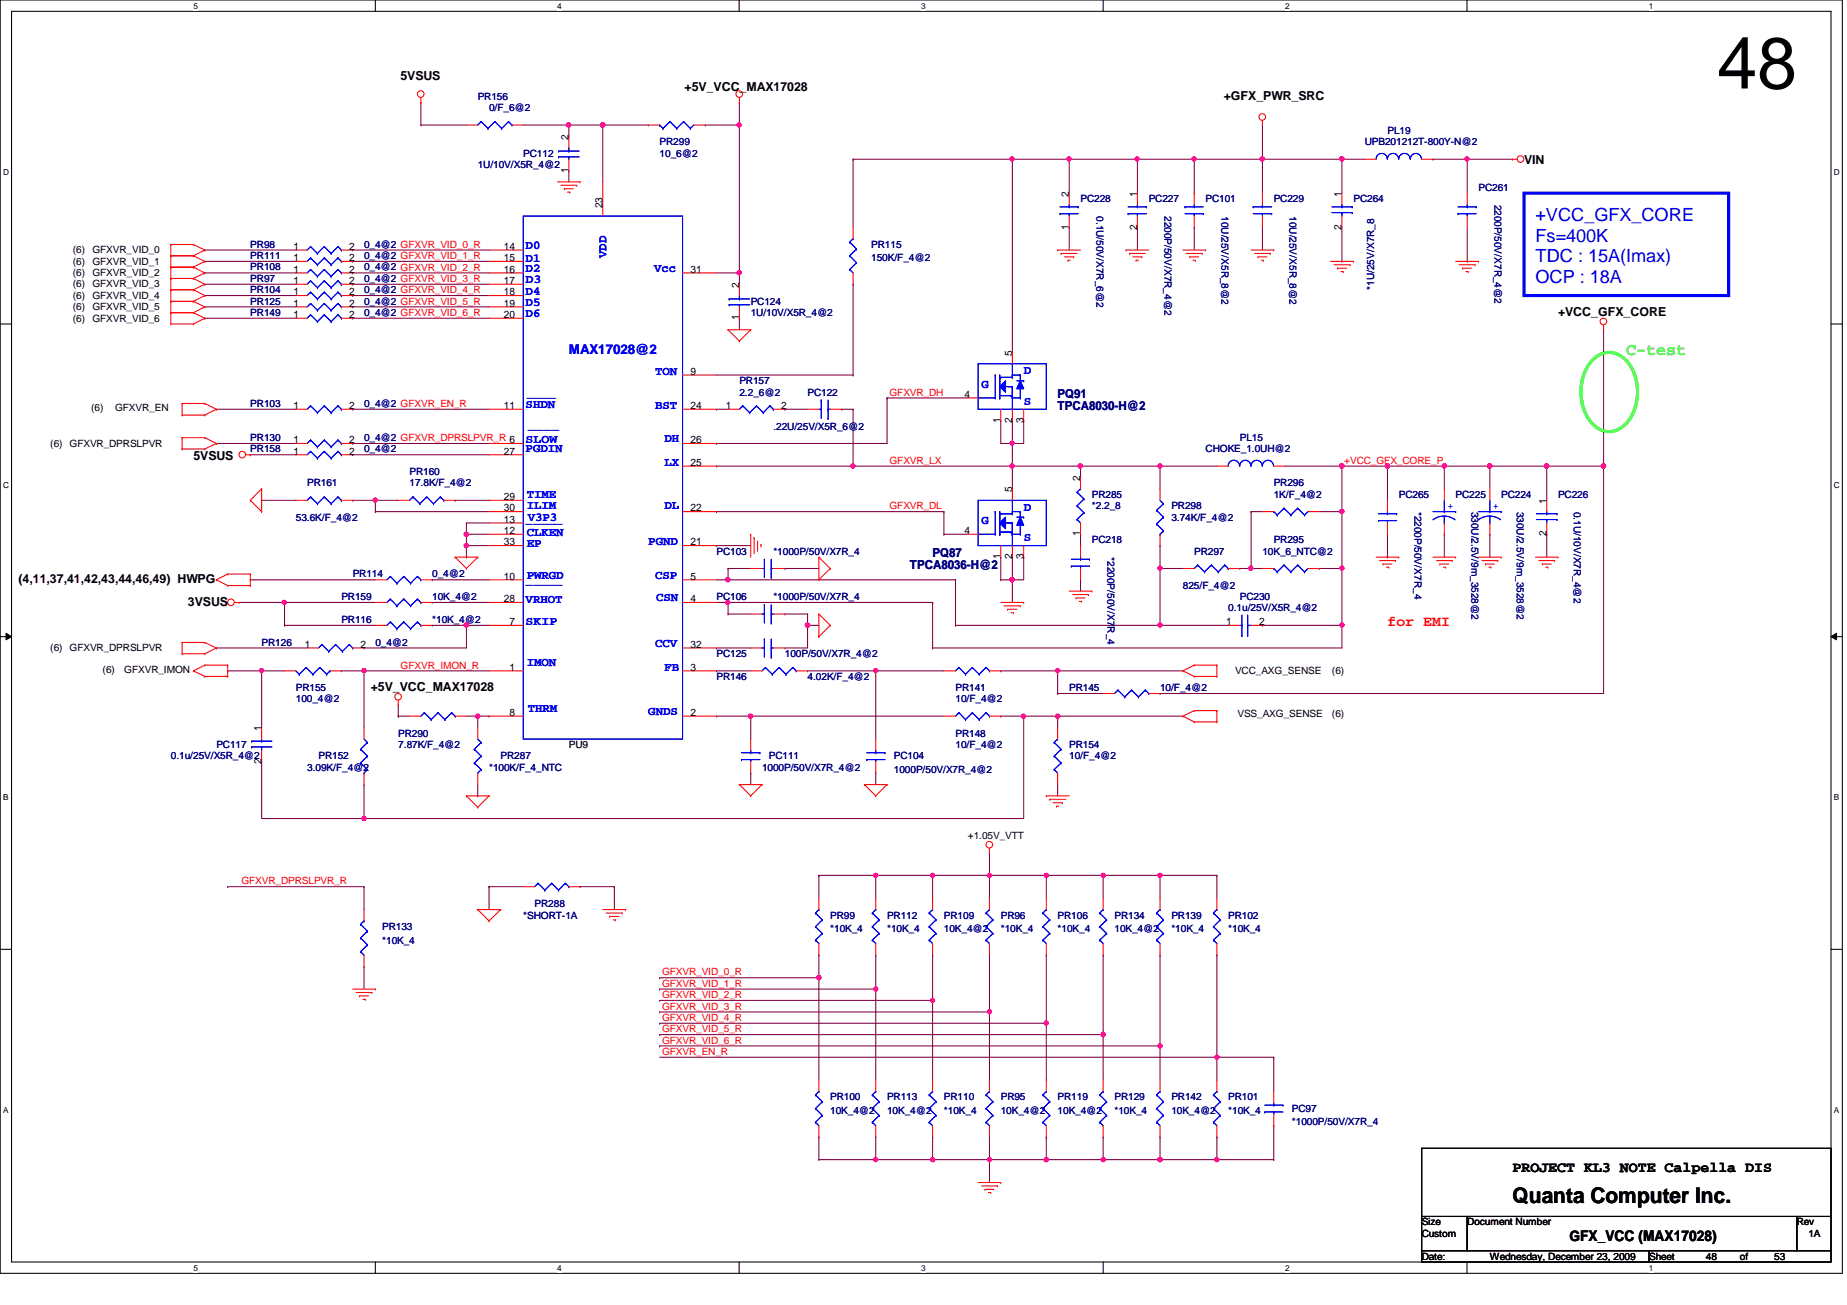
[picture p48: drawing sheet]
<svg xmlns="http://www.w3.org/2000/svg" width="297mm" height="210mm" viewBox="0 0 297 210" stroke-linecap="round" stroke-linejoin="round" font-family="sans-serif">
<defs><g id="words">
<text font-size="11.7" x="276.2" y="14.2">48</text>
<text font-size="3.5" x="243.2" y="193.4">Quanta Computer Inc.</text>
<g font-size="2.9" fill="#00f">
<text x="246.9" y="35.5">+VCC_GFX_CORE</text>
<text x="246.9" y="38.9">Fs=400K</text>
<text x="246.9" y="42.2">TDC : 15A(Imax)</text>
<text x="246.9" y="45.6">OCP : 18A</text>
</g>
<text font-size="2.7" fill="#0f0" x="261.5" y="57.1">C-test</text>
<text font-size="2.4" fill="#f00" x="223.1" y="100.7">for EMI</text>
<g font-size="2.4">
<text x="243.2" y="188.5">PROJECT KL3 NOTE Calpella DIS</text>
<text x="252.4" y="199.7">GFX_VCC (MAX17028)</text>
</g>
<text font-size="2.2" fill="#00f" x="91.5" y="56.9">MAX17028@2</text>
<g font-size="2">
<text x="64.4" y="12.8">5VSUS</text>
<text x="110.1" y="14.6">+5V_VCC_MAX17028</text>
<text x="196.8" y="16.1">+GFX_PWR_SRC</text>
<text x="245.1" y="26.4">VIN</text>
<text x="250.6" y="50.9">+VCC_GFX_CORE</text>
<text x="31.1" y="73.9">5VSUS</text>
<text x="3" y="93.9">(4,11,37,41,42,43,44,46,49) HWPG</text>
<text x="30.2" y="97.5">3VSUS</text>
<text x="59.6" y="111.2">+5V_VCC_MAX17028</text>
</g>
<g font-size="2" fill="#00f">
<text x="84.5" y="40">D0</text>
<text x="97.5" y="41.5" transform="rotate(-90 97.5 41.5)">VDD</text>
<text x="84.5" y="42.1">D1</text>
<text x="84.5" y="43.7">D2</text>
<text x="84.5" y="45.6">D3</text>
<text x="84.5" y="47.4">D4</text>
<text x="105.2" y="43.7">Vcc</text>
<text x="84.5" y="49.2">D5</text>
<text x="84.5" y="51">D6</text>
<text x="84.5" y="65.7">SHDN</text>
<text x="84.7" y="63.8">____</text>
<text x="105.4" y="65.8">BST</text>
<text x="105.4" y="60.4">TON</text>
<text x="157.9" y="62.4">G</text>
<text x="164.6" y="60.2">D</text>
<text x="164.6" y="65.1">S</text>
<text x="84.5" y="71.3">SLOW</text>
<text x="84.9" y="69">____</text>
<text x="106.8" y="71.1">DH</text>
<text x="84.5" y="72.8">PGDIN</text>
<text x="106.8" y="75">LX</text>
<text x="84.7" y="80.1">TIME</text>
<text x="84.7" y="81.9">ILIM</text>
<text x="84.9" y="83.7">V3P3</text>
<text x="106.8" y="81.9">DL</text>
<text x="164.6" y="82.1">D</text>
<text x="84.5" y="84.1">_____</text>
<text x="84.7" y="86.1">CLKEN</text>
<text x="84.7" y="88">EP</text>
<text x="104.3" y="87.6">PGND</text>
<text x="157.9" y="84.3">G</text>
<text x="164.6" y="87">S</text>
<text x="84.5" y="94">_____</text>
<text x="84.7" y="93.1">PWRGD</text>
<text x="105.4" y="93.1">CSP</text>
<text x="84.5" y="96.9">VRHOT</text>
<text x="84.5" y="100.6">SKIP</text>
<text x="105.5" y="96.7">CSN</text>
<text x="84.7" y="107.1">IMON</text>
<text x="105.4" y="104.1">CCV</text>
<text x="106.8" y="107.9">FB</text>
<text x="84.9" y="114.5">THRM</text>
<text x="104.3" y="115">GNDS</text>
</g>
<g font-size="2" fill="#000080">
<text x="170.1" y="64.1">PQ91</text>
<text x="170.1" y="65.9">TPCA8030-H@2</text>
<text x="150" y="89.6">PQ87</text>
<text x="146.3" y="91.5">TPCA8036-H@2</text>
</g>
<g font-size="1.7">
<text x="91.4" y="22.5" transform="rotate(-90 91.4 22.5)">2</text>
<text x="91.4" y="27.8" transform="rotate(-90 91.4 27.8)">1</text>
<text x="96.9" y="33.5" transform="rotate(-90 96.9 33.5)">23</text>
<text x="171.9" y="31.6" transform="rotate(-90 171.9 31.6)">2</text>
<text x="182.9" y="31.6" transform="rotate(-90 182.9 31.6)">1</text>
<text x="215.8" y="31.6" transform="rotate(-90 215.8 31.6)">1</text>
<text x="47.2" y="42">1</text>
<text x="47.2" y="40.2">1</text>
<text x="56.2" y="42">2</text>
<text x="56.2" y="40.2">2</text>
<text x="81" y="40.2">14</text>
<text x="81" y="42">15</text>
<text x="171.9" y="36.9" transform="rotate(-90 171.9 36.9)">1</text>
<text x="182.9" y="36.9" transform="rotate(-90 182.9 36.9)">2</text>
<text x="215.8" y="36.9" transform="rotate(-90 215.8 36.9)">2</text>
<text x="47.2" y="45.7">1</text>
<text x="47.2" y="47.5">1</text>
<text x="47.2" y="43.9">1</text>
<text x="56.2" y="45.7">2</text>
<text x="56.2" y="47.5">2</text>
<text x="56.2" y="43.9">2</text>
<text x="81" y="43.9">16</text>
<text x="81" y="45.7">17</text>
<text x="81" y="47.5">18</text>
<text x="111" y="43.9">31</text>
<text x="118.9" y="46.3" transform="rotate(-90 118.9 46.3)">2</text>
<text x="47.2" y="51.1">1</text>
<text x="47.2" y="49.3">1</text>
<text x="56.2" y="51.1">2</text>
<text x="56.2" y="49.3">2</text>
<text x="81" y="49.3">19</text>
<text x="81" y="51.1">20</text>
<text x="118.9" y="51.5" transform="rotate(-90 118.9 51.5)">1</text>
<text x="162.8" y="57.2" transform="rotate(-90 162.8 57.2)">5</text>
<text x="47.2" y="65.8">1</text>
<text x="56.2" y="65.8">2</text>
<text x="81" y="65.8">11</text>
<text x="111" y="65.8">24</text>
<text x="111" y="60.3">9</text>
<text x="116.7" y="65.8">1</text>
<text x="125.6" y="65.8">2</text>
<text x="155.1" y="64">4</text>
<text x="47.2" y="71.3">1</text>
<text x="56.2" y="71.3">2</text>
<text x="111" y="71.3">26</text>
<text x="160.9" y="68" transform="rotate(-90 160.9 68)">1</text>
<text x="162.8" y="68" transform="rotate(-90 162.8 68)">2</text>
<text x="164.6" y="68" transform="rotate(-90 164.6 68)">3</text>
<text x="47.2" y="73.1">1</text>
<text x="56.2" y="73.1">2</text>
<text x="81" y="73.1">27</text>
<text x="111" y="74.9">25</text>
<text x="173.7" y="77.3" transform="rotate(-90 173.7 77.3)">2</text>
<text x="81" y="80.4">29</text>
<text x="81" y="82.3">30</text>
<text x="111" y="82.3">22</text>
<text x="162.8" y="79.2" transform="rotate(-90 162.8 79.2)">5</text>
<text x="248.7" y="81" transform="rotate(-90 248.7 81)">1</text>
<text x="81" y="84.1">13</text>
<text x="81" y="85.9">12</text>
<text x="81" y="87.7">33</text>
<text x="111" y="87.7">21</text>
<text x="155.1" y="85.9">4</text>
<text x="160.9" y="89.9" transform="rotate(-90 160.9 89.9)">1</text>
<text x="162.8" y="89.9" transform="rotate(-90 162.8 89.9)">2</text>
<text x="164.6" y="89.9" transform="rotate(-90 164.6 89.9)">3</text>
<text x="173.7" y="86.3" transform="rotate(-90 173.7 86.3)">1</text>
<text x="248.7" y="86.3" transform="rotate(-90 248.7 86.3)">2</text>
<text x="81" y="93.2">10</text>
<text x="111" y="93.2">5</text>
<text x="81" y="96.9">28</text>
<text x="82" y="100.5">7</text>
<text x="111" y="96.9">4</text>
<text x="197.2" y="100.5">1</text>
<text x="202.5" y="100.5">2</text>
<text x="49" y="104.2">1</text>
<text x="58" y="104.2">2</text>
<text x="82" y="107.9">1</text>
<text x="111" y="104.2">32</text>
<text x="111" y="107.9">3</text>
<text x="42" y="117.6" transform="rotate(-90 42 117.6)">1</text>
<text x="82" y="115.1">8</text>
<text x="111" y="115.1">2</text>
<text x="42" y="122.9" transform="rotate(-90 42 122.9)">2</text>
</g>
<g font-size="1.6" fill="#000080">
<text x="76.8" y="16">PR156</text>
<text x="78.7" y="17.9">0/F_6@2</text>
<text x="106.1" y="23.4">PR299</text>
<text x="219.5" y="23.4">UPB201212T-800Y-N@2</text>
<text x="223.1" y="21.5">PL19</text>
<text x="76.8" y="27.1">1U/10V/X5R_4@2</text>
<text x="84.2" y="25.2">PC112</text>
<text x="106.1" y="25.2">10_6@2</text>
<text x="173.8" y="32.5">PC228</text>
<text x="176.3" y="34.8" transform="rotate(90 176.3 34.8)">0.1U/50V/X7R_6@2</text>
<text x="184.7" y="32.5">PC227</text>
<text x="187.3" y="34.8" transform="rotate(90 187.3 34.8)">2200P/50V/X7R_4@2</text>
<text x="193.9" y="32.5">PC101</text>
<text x="196.4" y="34.8" transform="rotate(90 196.4 34.8)">10U/25V/X5R_8@2</text>
<text x="204.8" y="32.5">PC229</text>
<text x="207.4" y="34.8" transform="rotate(90 207.4 34.8)">10U/25V/X5R_8@2</text>
<text x="217.7" y="32.5">PC264</text>
<text x="237.8" y="30.7">PC261</text>
<text x="240.3" y="32.9" transform="rotate(90 240.3 32.9)">2200P/50V/X7R_4@2</text>
<text x="40.3" y="41.7">PR111</text>
<text x="40.3" y="39.8">PR98</text>
<text x="58.5" y="41.7">0_4@2 GFXVR_VID_1_R</text>
<text x="58.5" y="39.8">0_4@2 GFXVR_VID_0_R</text>
<text x="140.1" y="39.8">PR115</text>
<text x="40.3" y="45.3">PR97</text>
<text x="40.3" y="47.2">PR104</text>
<text x="40.3" y="43.5">PR108</text>
<text x="58.5" y="47.2">0_4@2 GFXVR_VID_4_R</text>
<text x="58.5" y="43.5">0_4@2 GFXVR_VID_2_R</text>
<text x="58.5" y="45.3">0_4@2 GFXVR_VID_3_R</text>
<text x="140.1" y="42">150K/F_4@2</text>
<text x="221" y="46.6" transform="rotate(-90 221 46.6)">*1U/25V/X7R_8</text>
<text x="40.3" y="50.8">PR149</text>
<text x="40.3" y="49">PR125</text>
<text x="58.5" y="50.8">0_4@2 GFXVR_VID_6_R</text>
<text x="58.5" y="49">0_4@2 GFXVR_VID_5_R</text>
<text x="120.7" y="49">PC124</text>
<text x="120.7" y="50.8">1U/10V/X5R_4@2</text>
<text x="40.3" y="65.4">PR103</text>
<text x="58.5" y="65.4">0_4@2 GFXVR_EN_R</text>
<text x="118.9" y="61.8">PR157</text>
<text x="118.9" y="63.6">2.2_6@2</text>
<text x="129.9" y="63.6">PC122</text>
<text x="40.3" y="70.9">PR130</text>
<text x="58.5" y="70.9">0_4@2 GFXVR_DPRSLPVR_R 6</text>
<text x="124.4" y="69.1">.22U/25V/X5R_6@2</text>
<text x="199.4" y="70.9">PL15</text>
<text x="40.3" y="72.8">PR158</text>
<text x="58.5" y="72.8">0_4@2</text>
<text x="65.9" y="76.4">PR160</text>
<text x="193.9" y="72.8">CHOKE_1.0UH@2</text>
<text x="47.6" y="83.7">53.6K/F_4@2</text>
<text x="49.4" y="78.2">PR161</text>
<text x="65.9" y="78.2">17.8K/F_4@2</text>
<text x="175.6" y="80.1">PR285</text>
<text x="175.6" y="81.9">*2.2_8</text>
<text x="188.4" y="81.9">PR298</text>
<text x="188.4" y="83.7">3.74K/F_4@2</text>
<text x="204.8" y="78.2">PR296</text>
<text x="204.8" y="80.1">1K/F_4@2</text>
<text x="225" y="80.1">PC265</text>
<text x="227.5" y="82.3" transform="rotate(90 227.5 82.3)">*2200P/50V/X7R_4</text>
<text x="234.1" y="80.1">PC225</text>
<text x="236.6" y="82.3" transform="rotate(90 236.6 82.3)">330U/2.5V/9m_3528@2</text>
<text x="241.4" y="80.1">PC224</text>
<text x="244" y="82.3" transform="rotate(90 244 82.3)">330U/2.5V/9m_3528@2</text>
<text x="250.6" y="80.1">PC226</text>
<text x="253.1" y="82.3" transform="rotate(90 253.1 82.3)">0.1U/10V/X7R_4@2</text>
<text x="115.2" y="89.2">PC103</text>
<text x="124.4" y="89.2">*1000P/50V/X7R_4</text>
<text x="175.6" y="87.4">PC218</text>
<text x="178.1" y="89.6" transform="rotate(90 178.1 89.6)">*2200P/50V/X7R_4</text>
<text x="192.1" y="89.2">PR297</text>
<text x="203" y="89.2">10K_6_NTC@2</text>
<text x="204.8" y="87.4">PR295</text>
<text x="56.7" y="92.9">PR114</text>
<text x="69.5" y="92.9">0_4@2</text>
<text x="190.2" y="94.7">825/F_4@2</text>
<text x="54.9" y="100.2">PR116</text>
<text x="54.9" y="96.5">PR159</text>
<text x="69.5" y="100.2">*10K_4@2</text>
<text x="69.5" y="96.5">10K_4@2</text>
<text x="115.2" y="96.5">PC106</text>
<text x="124.4" y="96.5">*1000P/50V/X7R_4</text>
<text x="197.5" y="98.3">0.1u/25V/X5R_4@2</text>
<text x="199.4" y="96.5">PC230</text>
<text x="42.1" y="103.8">PR126</text>
<text x="60.4" y="103.8">0_4@2</text>
<text x="115.2" y="105.7">PC125</text>
<text x="126.2" y="105.7">100P/50V/X7R_4@2</text>
<text x="47.6" y="111.2">PR155</text>
<text x="47.6" y="113">100_4@2</text>
<text x="115.2" y="109.3">PR146</text>
<text x="129.9" y="109.3">4.02K/F_4@2</text>
<text x="153.7" y="111.2">PR141</text>
<text x="153.7" y="113">10/F_4@2</text>
<text x="172" y="111.2">PR145</text>
<text x="186.6" y="111.2">10/F_4@2</text>
<text x="64" y="118.5">PR290</text>
<text x="153.7" y="118.5">PR148</text>
<text x="27.5" y="122.1">0.1u/25V/X5R_4@2</text>
<text x="34.8" y="120.3">PC117</text>
<text x="49.4" y="124">3.09K/F_4@2</text>
<text x="51.2" y="122.1">PR152</text>
<text x="64" y="120.3">7.87K/F_4@2</text>
<text x="78.7" y="124">*100K/F_4_NTC</text>
<text x="80.5" y="122.1">PR287</text>
<text x="122.6" y="124">1000P/50V/X7R_4@2</text>
<text x="123.7" y="122.1">PC111</text>
<text x="143.8" y="122.1">PC104</text>
<text x="143.8" y="124.3">1000P/50V/X7R_4@2</text>
<text x="153.7" y="120.3">10/F_4@2</text>
<text x="172" y="120.3">PR154</text>
<text x="172" y="122.1">10/F_4@2</text>
<text x="61.5" y="149.6">PR133</text>
<text x="84.2" y="147.7">*SHORT-1A</text>
<text x="86" y="145.9">PR288</text>
<text x="133.5" y="147.7">PR99</text>
<text x="133.5" y="149.9">*10K_4</text>
<text x="142.7" y="147.7">PR112</text>
<text x="142.7" y="149.9">*10K_4</text>
<text x="151.8" y="147.7">PR109</text>
<text x="151.8" y="149.9">10K_4@2</text>
<text x="160.9" y="147.7">PR96</text>
<text x="160.9" y="149.9">*10K_4</text>
<text x="170.1" y="147.7">PR106</text>
<text x="170.1" y="149.9">*10K_4</text>
<text x="179.2" y="147.7">PR134</text>
<text x="179.2" y="149.9">10K_4@2</text>
<text x="188.4" y="147.7">PR139</text>
<text x="188.4" y="149.9">*10K_4</text>
<text x="197.5" y="147.7">PR102</text>
<text x="197.5" y="149.9">*10K_4</text>
<text x="61.5" y="151.8">*10K_4</text>
<text x="133.5" y="177">PR100</text>
<text x="133.5" y="179.2">10K_4@2</text>
<text x="142.7" y="177">PR113</text>
<text x="142.7" y="179.2">10K_4@2</text>
<text x="151.8" y="177">PR110</text>
<text x="151.8" y="179.2">*10K_4</text>
<text x="160.9" y="177">PR95</text>
<text x="160.9" y="179.2">10K_4@2</text>
<text x="170.1" y="177">PR119</text>
<text x="170.1" y="179.2">10K_4@2</text>
<text x="179.2" y="177">PR129</text>
<text x="179.2" y="179.2">*10K_4</text>
<text x="188.4" y="177">PR142</text>
<text x="188.4" y="179.2">10K_4@2</text>
<text x="197.5" y="177">PR101</text>
<text x="197.5" y="179.2">*10K_4</text>
<text x="207.8" y="178.8">PC97</text>
<text x="207.8" y="181">*1000P/50V/X7R_4</text>
</g>
<g font-size="1.6">
<text x="11.7" y="40.8">(6)</text>
<text x="14.9" y="40.8">GFXVR_VID_0</text>
<text x="11.7" y="42.6">(6)</text>
<text x="11.7" y="44.4">(6)</text>
<text x="11.7" y="46.2">(6)</text>
<text x="14.9" y="42.6">GFXVR_VID_1</text>
<text x="14.9" y="44.4">GFXVR_VID_2</text>
<text x="14.9" y="46.2">GFXVR_VID_3</text>
<text x="11.7" y="48">(6)</text>
<text x="11.7" y="49.9">(6)</text>
<text x="11.7" y="51.7">(6)</text>
<text x="14.9" y="48">GFXVR_VID_4</text>
<text x="14.9" y="49.9">GFXVR_VID_5</text>
<text x="14.9" y="51.7">GFXVR_VID_6</text>
<text x="8.1" y="71.8">(6) GFXVR_DPRSLPVR</text>
<text x="14.6" y="66.2">(6)</text>
<text x="18.5" y="66.2">GFXVR_EN</text>
<text x="8.1" y="104.8">(6) GFXVR_DPRSLPVR</text>
<text x="16.5" y="108.2">(6)</text>
<text x="20" y="108.2">GFXVR_IMON</text>
<text x="198.6" y="108.4">VCC_AXG_SENSE</text>
<text x="214.2" y="108.4">(6)</text>
<text x="199" y="115.4">VSS_AXG_SENSE</text>
<text x="214.2" y="115.4">(6)</text>
<text x="155.7" y="134.9">+1.05V_VTT</text>
<text x="228.6" y="197.1">Size</text>
<text x="236" y="197.1">Document Number</text>
<text x="289" y="197.1">Rev</text>
<text x="228.6" y="202.6">Date:</text>
<text x="228.6" y="198.9">Custom</text>
<text x="239.6" y="202.6">Wednesday, December 23, 2009</text>
<text x="265.2" y="202.6">Sheet</text>
<text x="274.4" y="202.6">48</text>
<text x="279.8" y="202.6">of</text>
<text x="285.3" y="202.6">53</text>
<text x="290.8" y="198.9">1A</text>
</g>
<g font-size="1.6" fill="#f00">
<text x="143" y="63.6">GFXVR_DH</text>
<text x="143" y="74.6">GFXVR_LX</text>
<text x="216.2" y="74.6">+VCC_GFX_CORE_P</text>
<text x="143" y="81.9">GFXVR_DL</text>
<text x="64.4" y="107.5">GFXVR_IMON_R</text>
<text x="38.8" y="142.2">GFXVR_DPRSLPVR_R</text>
<text x="106.5" y="158.7">GFXVR_VID_1_R</text>
<text x="106.5" y="160.5">GFXVR_VID_2_R</text>
<text x="106.5" y="156.9">GFXVR_VID_0_R</text>
<text x="106.5" y="162.4">GFXVR_VID_3_R</text>
<text x="106.5" y="164.2">GFXVR_VID_4_R</text>
<text x="106.5" y="166">GFXVR_VID_5_R</text>
<text x="106.5" y="167.9">GFXVR_VID_6_R</text>
<text x="106.5" y="169.7">GFXVR_EN_R</text>
</g>
<g font-size="1.6" fill="#00f">
<text x="232.8" y="81.9">+</text>
<text x="240.2" y="81.9">+</text>
</g>
<text font-size="1.6" fill="#004040" x="91.5" y="120.3">PU9</text>
<g font-size="1.3">
<text x="31.1" y="1.4">5</text>
<text x="89.6" y="1.4">4</text>
<text x="148.1" y="1.4">3</text>
<text x="206.7" y="1.4">2</text>
<text x="265.2" y="1.4">1</text>
<text x=".5" y="28.2">D</text>
<text x="294.9" y="28.2">D</text>
<text x=".5" y="78.4">C</text>
<text x="294.9" y="78.4">C</text>
<text x=".5" y="128.7">B</text>
<text x="294.9" y="128.7">B</text>
<text x=".5" y="179">A</text>
<text x="294.9" y="179">A</text>
<text x="31.1" y="204.4">5</text>
<text x="89.6" y="204.4">4</text>
<text x="148.1" y="204.4">3</text>
<text x="206.7" y="204.4">2</text>
<text x="265.2" y="204.4">1</text>
</g>
</g></defs>
<path d="M0 0h296.3v204.8h-296.3zM1.9 1.8h292.6v201.2h-292.6z" fill="none" stroke="#000" stroke-width=".17"/>
<g fill="#fff">
<path d="M31.1 .2h.7v1.5h-.7z"/>
<path d="M31.1 203.2h.7v1.5h-.7z"/>
</g>
<path d="M60.4 0v1.8M60.4 203v1.8" fill="none" stroke="#000" stroke-width=".17"/>
<g fill="#fff">
<path d="M89.6 .2h.7v1.5h-.7z"/>
<path d="M89.6 203.2h.7v1.5h-.7z"/>
</g>
<path d="M118.9 0v1.8M118.9 203v1.8" fill="none" stroke="#000" stroke-width=".17"/>
<g fill="#fff">
<path d="M148.1 .2h.7v1.5h-.7z"/>
<path d="M148.1 203.2h.7v1.5h-.7z"/>
</g>
<path d="M177.4 0v1.8M177.4 203v1.8" fill="none" stroke="#000" stroke-width=".17"/>
<g fill="#fff">
<path d="M206.7 .2h.7v1.5h-.7z"/>
<path d="M206.7 203.2h.7v1.5h-.7z"/>
</g>
<path d="M235.9 0v1.8M235.9 203v1.8" fill="none" stroke="#000" stroke-width=".17"/>
<g fill="#fff">
<path d="M265.2 .2h.7v1.5h-.7z"/>
<path d="M265.2 203.2h.7v1.5h-.7z"/>
<path d="M.5 27h.9v1.4h-.9z"/>
<path d="M294.9 27h1v1.4h-1z"/>
<path d="M.5 77.3h.9v1.4h-.9z"/>
<path d="M294.9 77.3h1v1.4h-1z"/>
</g>
<path d="M0 52.1h1.9M294.5 52.1h1.8" fill="none" stroke="#000" stroke-width=".17"/>
<g fill="#fff">
<path d="M.5 127.6h.9v1.4h-.9z"/>
<path d="M294.9 127.6h.9v1.4h-.9z"/>
</g>
<path d="M0 102.4h1.9M294.5 102.4h1.8" fill="none" stroke="#000" stroke-width=".17"/>
<path d="M1 101.9l.9 .5-.9 .5zM294.5 102.4l.9-.5v1z" fill="#000"/>
<path d="M1 101.9l.9 .5-.9 .5zM294.5 102.4l.9-.5v1z" fill="none" stroke="#000" stroke-width=".16"/>
<g fill="#fff">
<path d="M.5 177.8h.8v1.5h-.8z"/>
<path d="M294.9 177.8h.8v1.5h-.8z"/>
</g>
<path d="M0 152.7h1.9M294.5 152.7h1.8" fill="none" stroke="#000" stroke-width=".17"/>
<path d="M137.2 75h.1M137.2 75h25.6M162.8 89.6h.1M162.8 89.6v3.7M153.7 100.6h.1M153.7 100.6h32.9" fill="none" stroke="#800040" stroke-width=".17"/>
<circle cx="162.8" cy="93.2" r=".35" fill="#f0f"/>
<circle cx="162.8" cy="93.2" r=".35" fill="none" stroke="#f0f" stroke-width=".17"/>
<path d="M160.9 89.6h.1M160.9 89.6v3.7M162.8 93.3h.1M164.6 89.6h.1M164.6 89.6v3.7h-1.8M106.1 170.1h89.6M195.7 170.1h.1" fill="none" stroke="#800040" stroke-width=".17"/>
<circle cx="195.7" cy="170" r=".34" fill="#f0f"/>
<circle cx="195.7" cy="170" r=".34" fill="none" stroke="#f0f" stroke-width=".17"/>
<path d="M160.9 93.3h.1M160.9 93.3h1.9M195.7 153.6h.1M195.7 153.6v16.5" fill="none" stroke="#800040" stroke-width=".17"/>
<circle cx="162.8" cy="93.2" r=".35" fill="#f0f"/>
<circle cx="162.8" cy="93.2" r=".35" fill="none" stroke="#f0f" stroke-width=".17"/>
<path d="M162.8 25.6h.1M162.8 25.6h9.2M162.8 93.3h.1M162.8 93.3v3.6M78.7 142.6h.1M78.7 142.6h5.5M195.7 170.1h.1M195.7 170.1h9.1" fill="none" stroke="#800040" stroke-width=".17"/>
<circle cx="162.8" cy="25.6" r=".34" fill="#f0f"/>
<circle cx="162.8" cy="25.6" r=".34" fill="none" stroke="#f0f" stroke-width=".17"/>
<path d="M162.8 71.3h.1M164.6 67.6h.1M164.6 67.6v3.7h-1.8M69.5 96.9h.1M69.5 96.9h9.2M93.3 142.6h.1M93.3 142.6h5.5M98.8 142.6h.1M98.8 142.6v3.7M186.6 186.5h.1M186.6 186.5h9.1" fill="none" stroke="#800040" stroke-width=".17"/>
<circle cx="195.7" cy="186.5" r=".34" fill="#f0f"/>
<circle cx="195.7" cy="186.5" r=".34" fill="none" stroke="#f0f" stroke-width=".17"/>
<circle cx="186.6" cy="186.5" r=".34" fill="#f0f"/>
<circle cx="186.6" cy="186.5" r=".34" fill="none" stroke="#f0f" stroke-width=".17"/>
<path d="M40.3 93.3h.1M40.3 93.3h20.1M42.1 80.5h.1M42.1 80.5h5.5M45.8 96.9h.1M45.8 96.9h14.6M131.7 157.3h.1M131.7 157.3v16.4M195.7 182.9h.1M195.7 182.9v3.6" fill="none" stroke="#800040" stroke-width=".17"/>
<circle cx="131.7" cy="157.2" r=".35" fill="#f0f"/>
<circle cx="131.7" cy="157.2" r=".35" fill="none" stroke="#f0f" stroke-width=".17"/>
<path d="M186.6 75h.1M186.6 75h9.1M195.7 170.1h.1M195.7 170.1v3.6" fill="none" stroke="#800040" stroke-width=".17"/>
<circle cx="186.5" cy="74.9" r=".35" fill="#f0f"/>
<circle cx="186.5" cy="74.9" r=".35" fill="none" stroke="#f0f" stroke-width=".17"/>
<path d="M215.8 25.6h.1M215.8 25.6h3.7" fill="none" stroke="#800040" stroke-width=".17"/>
<circle cx="215.8" cy="25.6" r=".34" fill="#f0f"/>
<circle cx="215.8" cy="25.6" r=".34" fill="none" stroke="#f0f" stroke-width=".17"/>
<path d="M58.5 104.2h.1M58.5 104.2h16.5M106.1 159.1h.1M106.1 159.1h34.7" fill="none" stroke="#800040" stroke-width=".17"/>
<circle cx="140.8" cy="159.1" r=".34" fill="#f0f"/>
<circle cx="140.8" cy="159.1" r=".34" fill="none" stroke="#f0f" stroke-width=".17"/>
<path d="M106.1 160.9h.1M106.1 160.9h43.9" fill="none" stroke="#800040" stroke-width=".17"/>
<circle cx="150" cy="160.9" r=".34" fill="#f0f"/>
<circle cx="150" cy="160.9" r=".34" fill="none" stroke="#f0f" stroke-width=".17"/>
<path d="M106.1 162.8h.1M106.1 162.8h53" fill="none" stroke="#800040" stroke-width=".17"/>
<circle cx="159.1" cy="162.7" r=".34" fill="#f0f"/>
<circle cx="159.1" cy="162.7" r=".34" fill="none" stroke="#f0f" stroke-width=".17"/>
<path d="M106.1 164.6h.1M106.1 164.6h62.2" fill="none" stroke="#800040" stroke-width=".17"/>
<circle cx="168.3" cy="164.5" r=".34" fill="#f0f"/>
<circle cx="168.3" cy="164.5" r=".34" fill="none" stroke="#f0f" stroke-width=".17"/>
<path d="M106.1 166.4h.1M106.1 166.4h71.3" fill="none" stroke="#800040" stroke-width=".17"/>
<circle cx="177.4" cy="166.4" r=".35" fill="#f0f"/>
<circle cx="177.4" cy="166.4" r=".35" fill="none" stroke="#f0f" stroke-width=".17"/>
<path d="M106.1 168.2h.1M106.1 168.2h80.5" fill="none" stroke="#800040" stroke-width=".17"/>
<circle cx="186.6" cy="168.2" r=".34" fill="#f0f"/>
<circle cx="186.6" cy="168.2" r=".34" fill="none" stroke="#f0f" stroke-width=".17"/>
<path d="M34.8 71.3h.1M34.8 71.3h12.8M142.7 64h.1M142.7 64h12.8M69.5 93.3h.1M69.5 93.3h9.2M115.2 93.3h1.9M117.1 93.3h.1M106.1 157.3h.1M106.1 157.3h25.6" fill="none" stroke="#800040" stroke-width=".17"/>
<circle cx="117" cy="93.2" r=".35" fill="#f0f"/>
<circle cx="117" cy="93.2" r=".35" fill="none" stroke="#f0f" stroke-width=".17"/>
<path d="M91.5 27.4h.1M91.5 27.4v1.9M162.8 67.6h.1M162.8 67.6v3.7M140.8 107.9h.1M140.8 107.9v11" fill="none" stroke="#800040" stroke-width=".17"/>
<circle cx="140.8" cy="107.9" r=".34" fill="#f0f"/>
<circle cx="140.8" cy="107.9" r=".34" fill="none" stroke="#f0f" stroke-width=".17"/>
<g fill="none" stroke="#800040" stroke-width=".17">
<path d="M113.4 20.1h.1M113.4 20.1h5.5v23.8M118.9 43.9h.1M137.2 45.7h.1M137.2 45.7v14.6M135.4 65.8h.1M135.4 65.8h1.8M151.8 82.3h.1M151.8 85.9h.1M151.8 82.3v3.6M151.8 85.9h3.7M129.9 107.9h.1"/>
<path d="M129.9 107.9h10.9M164.6 115.2h.1M164.6 115.2h5.5M170.1 115.2h.1M170.1 115.2v1.9M204.8 170.1h.1M204.8 170.1v5.5"/>
</g>
<circle cx="118.9" cy="20.1" r=".35" fill="#f0f"/>
<circle cx="118.9" cy="20.1" r=".35" fill="none" stroke="#f0f" stroke-width=".17"/>
<circle cx="118.9" cy="43.9" r=".34" fill="#f0f"/>
<circle cx="118.9" cy="43.9" r=".34" fill="none" stroke="#f0f" stroke-width=".17"/>
<path d="M115.2 65.8h.1M115.2 65.8h1.9M75 85.9h.1M75 87.8h.1M75 85.9h3.7M75 85.9v1.9" fill="none" stroke="#800040" stroke-width=".17"/>
<circle cx="75" cy="87.8" r=".36" fill="#f0f"/>
<circle cx="75" cy="87.8" r=".36" fill="none" stroke="#f0f" stroke-width=".17"/>
<g fill="none" stroke="#800040" stroke-width=".17">
<path d="M118.9 16.5h.1M118.9 16.5v3.6M60.4 80.5h.1M60.4 80.5h3.6M75 87.8h.1M75 89.6h.1M75 87.8h3.7M75 87.8v1.8M115.2 96.9h1.9M117.1 96.9h.1M75 100.6h.1M75 100.6v3.6"/>
<path d="M76.8 115.2h.1M76.8 115.2v1.9M76.8 115.2h1.9M78.7 115.2h.1M131.7 153.6h.1M131.7 153.6v3.7"/>
</g>
<circle cx="75" cy="100.5" r=".36" fill="#f0f"/>
<circle cx="75" cy="100.5" r=".36" fill="none" stroke="#f0f" stroke-width=".17"/>
<g fill="none" stroke="#800040" stroke-width=".17">
<path d="M137.2 25.6h.1M137.2 25.6v11M32.9 40.2h.1M32.9 40.2h14.7M56.7 40.2h.1M56.7 40.2h22M115.2 43.9h3.7M118.9 51.2h.1M118.9 43.9h.1M118.9 45.7h.1M118.9 43.9v1.8M118.9 51.2v1.8"/>
<path d="M40.3 73.2h.1M40.3 73.2h7.3M60.4 82.3h.1M60.4 80.5h.1M60.4 82.3h18.3M60.4 80.5v1.8M153.7 93.3h.1M153.7 93.3v7.3M186.6 91.4h.1M186.6 87.8h.1M186.6 91.4h3.6M186.6 87.8v3.6"/>
<path d="M36.6 107.9h.1M36.6 107.9h5.5M42.1 107.9h.1M42.1 107.9v9.2M54.9 107.9h.1M54.9 107.9h3.6M58.5 107.9h.1M58.5 107.9v9.2M64 115.2h.1M64 113.4v1.8M64 115.2h1.9M75 100.6h.1"/>
<path d="M75 100.6h3.7M140.8 124.3h.1M140.8 124.3v1.9M36.6 142.6h.1M36.6 142.6h21.9M195.7 186.5h9.1M204.8 181.1h.1M204.8 186.5h.1M204.8 181.1v5.4"/>
</g>
<circle cx="60.4" cy="80.4" r=".34" fill="#f0f"/>
<circle cx="60.4" cy="80.4" r=".34" fill="none" stroke="#f0f" stroke-width=".17"/>
<g fill="none" stroke="#800040" stroke-width=".17">
<path d="M91.5 20.1h.1M91.5 20.1v1.8M34.8 65.8h.1M34.8 65.8h12.8M56.7 65.8h.1M56.7 65.8h22M56.7 80.5h.1M56.7 80.5h3.7M150 96.9h.1M150 96.9v7.3M160.9 107.9h.1M160.9 107.9h9.2"/>
<path d="M170.1 115.2h.1M170.1 115.2h20.1M177.4 166.4h.1M177.4 166.4v7.3"/>
</g>
<circle cx="170.1" cy="115.2" r=".34" fill="#f0f"/>
<circle cx="170.1" cy="115.2" r=".34" fill="none" stroke="#f0f" stroke-width=".17"/>
<path d="M120.7 115.2h.1M120.7 115.2h31.1M140.8 107.9h.1M140.8 107.9h11M120.7 124.3h.1M120.7 124.3v1.9" fill="none" stroke="#800040" stroke-width=".17"/>
<circle cx="120.7" cy="115.2" r=".36" fill="#f0f"/>
<circle cx="120.7" cy="115.2" r=".36" fill="none" stroke="#f0f" stroke-width=".17"/>
<path d="M162.8 25.6h.1M162.8 25.6v31.1M170.1 107.9h.1M170.1 107.9v3.6M170.1 107.9h20.1" fill="none" stroke="#800040" stroke-width=".17"/>
<circle cx="170.1" cy="107.9" r=".34" fill="#f0f"/>
<circle cx="170.1" cy="107.9" r=".34" fill="none" stroke="#f0f" stroke-width=".17"/>
<g fill="none" stroke="#800040" stroke-width=".17">
<path d="M137.2 25.6h.1M137.2 25.6h25.6M117.1 91.4h.1M117.1 93.3h.1M117.1 91.4h3.6M117.1 91.4v1.9M117.1 93.3h36.6M126.2 91.4h.1M126.2 91.4h5.5M153.7 93.3h.1M170.1 111.5h.1M170.1 111.5h7.3"/>
<path d="M186.6 111.5h.1M186.6 111.5h71.3M170.1 126.2h.1M170.1 126.2v1.8M140.8 159.1h.1M140.8 159.1v14.6M168.3 140.8h.1M168.3 140.8v3.7M168.3 140.8h9.1M159.1 162.8h.1M159.1 162.8v10.9"/>
</g>
<circle cx="168.3" cy="140.8" r=".34" fill="#f0f"/>
<circle cx="168.3" cy="140.8" r=".34" fill="none" stroke="#f0f" stroke-width=".17"/>
<path d="M159.1 137.2h.1M159.1 137.2v7.3M150 140.8h.1M150 140.8v3.7M150 140.8h9.1M159.1 140.8h.1" fill="none" stroke="#800040" stroke-width=".17"/>
<circle cx="150" cy="140.8" r=".34" fill="#f0f"/>
<circle cx="150" cy="140.8" r=".34" fill="none" stroke="#f0f" stroke-width=".17"/>
<path d="M140.8 140.8h.1M140.8 140.8v3.7M140.8 140.8h9.2" fill="none" stroke="#800040" stroke-width=".17"/>
<circle cx="140.8" cy="140.8" r=".34" fill="#f0f"/>
<circle cx="140.8" cy="140.8" r=".34" fill="none" stroke="#f0f" stroke-width=".17"/>
<path d="M131.7 140.8h.1M131.7 140.8v3.7M177.4 140.8h.1M177.4 140.8v3.7M177.4 140.8h9.2M186.6 140.8h.1M186.6 140.8v3.7" fill="none" stroke="#800040" stroke-width=".17"/>
<circle cx="177.4" cy="140.8" r=".34" fill="#f0f"/>
<circle cx="177.4" cy="140.8" r=".34" fill="none" stroke="#f0f" stroke-width=".17"/>
<path d="M115.2 87.8h.1M115.2 87.8h5.5M186.6 91.4h.1M186.6 91.4v9.2M131.7 140.8h.1M131.7 140.8h9.1" fill="none" stroke="#800040" stroke-width=".17"/>
<circle cx="186.6" cy="91.4" r=".34" fill="#f0f"/>
<circle cx="186.6" cy="91.4" r=".34" fill="none" stroke="#f0f" stroke-width=".17"/>
<path d="M42.1 107.9h.1M42.1 107.9h3.7M115.2 107.9h.1M115.2 107.9h5.5M58.5 142.6h.1M58.5 142.6v3.7" fill="none" stroke="#800040" stroke-width=".17"/>
<circle cx="42.1" cy="107.9" r=".34" fill="#f0f"/>
<circle cx="42.1" cy="107.9" r=".34" fill="none" stroke="#f0f" stroke-width=".17"/>
<g fill="none" stroke="#800040" stroke-width=".17">
<path d="M56.7 71.3h.1M56.7 71.3h22M115.2 71.3h.1M115.2 71.3h27.5M162.8 71.3h.1M162.8 71.3v3.7M45.8 96.9h.1M45.8 96.9v3.7M45.8 100.6h.1M45.8 100.6h14.6M42.1 122.5h.1M42.1 122.5v9.2h16.4"/>
<path d="M58.5 131.7h.1M58.5 126.2h.1M58.5 126.2v5.5"/>
</g>
<circle cx="162.8" cy="71.3" r=".34" fill="#f0f"/>
<circle cx="162.8" cy="71.3" r=".34" fill="none" stroke="#f0f" stroke-width=".17"/>
<g fill="none" stroke="#800040" stroke-width=".17">
<path d="M257.9 53h.1M257.9 53v22M162.8 75h.1M162.8 75v3.6M206.7 75h9.1M215.8 75h.1M248.7 75h.1M248.7 75v5.5M115.2 82.3h.1M115.2 82.3h36.6M239.6 85.9h.1M239.6 85.9v3.7"/>
<path d="M248.7 85.9h.1M248.7 85.9v3.7"/>
</g>
<circle cx="215.8" cy="74.9" r=".35" fill="#f0f"/>
<circle cx="215.8" cy="74.9" r=".35" fill="none" stroke="#f0f" stroke-width=".17"/>
<path d="M239.6 75h.1M239.6 75h9.1" fill="none" stroke="#800040" stroke-width=".17"/>
<circle cx="239.6" cy="74.9" r=".37" fill="#f0f"/>
<circle cx="239.6" cy="74.9" r=".37" fill="none" stroke="#f0f" stroke-width=".17"/>
<path d="M239.6 75h.1M239.6 75v3.6M248.7 75h.1M248.7 75h9.2" fill="none" stroke="#800040" stroke-width=".17"/>
<circle cx="248.7" cy="74.9" r=".37" fill="#f0f"/>
<circle cx="248.7" cy="74.9" r=".37" fill="none" stroke="#f0f" stroke-width=".17"/>
<path d="M215.8 82.3h.1M215.8 82.3v9.1M69.5 100.6h.1M69.5 100.6h5.5" fill="none" stroke="#800040" stroke-width=".17"/>
<circle cx="215.8" cy="82.2" r=".34" fill="#f0f"/>
<circle cx="215.8" cy="82.2" r=".34" fill="none" stroke="#f0f" stroke-width=".17"/>
<path d="M172 36.6h.1M172 36.6v3.6M182.9 36.6h.1M182.9 36.6v3.6M192.1 36.6h.1M192.1 36.6v3.6M203 36.6h.1M203 36.6v3.6M162.8 75h.1M162.8 75h11M173.8 75h.1M173.8 75v1.8" fill="none" stroke="#800040" stroke-width=".17"/>
<circle cx="162.8" cy="74.9" r=".35" fill="#f0f"/>
<circle cx="162.8" cy="74.9" r=".35" fill="none" stroke="#f0f" stroke-width=".17"/>
<path d="M172 25.6h.1M172 25.6v5.5M236 25.6h.1M236 25.6h7.2M223.1 75h.1M223.1 75h9.2" fill="none" stroke="#800040" stroke-width=".17"/>
<circle cx="223.1" cy="74.9" r=".35" fill="#f0f"/>
<circle cx="223.1" cy="74.9" r=".35" fill="none" stroke="#f0f" stroke-width=".17"/>
<path d="M172 25.6h.1M172 25.6h10.9M182.9 25.6h.1M182.9 25.6v5.5M173.8 85.9h.1M173.8 85.9v1.9" fill="none" stroke="#800040" stroke-width=".17"/>
<circle cx="171.9" cy="25.6" r=".34" fill="#f0f"/>
<circle cx="171.9" cy="25.6" r=".34" fill="none" stroke="#f0f" stroke-width=".17"/>
<path d="M182.9 25.6h9.2M192.1 25.6h.1M203 20.1h.1M203 20.1v5.5M173.8 93.3h.1M173.8 93.3v1.8" fill="none" stroke="#800040" stroke-width=".17"/>
<circle cx="182.9" cy="25.6" r=".34" fill="#f0f"/>
<circle cx="182.9" cy="25.6" r=".34" fill="none" stroke="#f0f" stroke-width=".17"/>
<circle cx="192" cy="25.6" r=".34" fill="#f0f"/>
<circle cx="192" cy="25.6" r=".34" fill="none" stroke="#f0f" stroke-width=".17"/>
<path d="M192.1 31.1h.1M192.1 25.6h.1M192.1 25.6v5.5M192.1 25.6h10.9M203 25.6h.1M203 25.6v5.5M173.8 75h.1M173.8 75h12.8" fill="none" stroke="#800040" stroke-width=".17"/>
<circle cx="173.7" cy="74.9" r=".35" fill="#f0f"/>
<circle cx="173.7" cy="74.9" r=".35" fill="none" stroke="#f0f" stroke-width=".17"/>
<path d="M84.2 20.1h7.3M91.5 20.1h.1" fill="none" stroke="#800040" stroke-width=".17"/>
<circle cx="91.4" cy="20.1" r=".35" fill="#f0f"/>
<circle cx="91.4" cy="20.1" r=".35" fill="none" stroke="#f0f" stroke-width=".17"/>
<path d="M32.9 42h.1M32.9 42h14.7M56.7 42h.1M56.7 42h22M159.1 140.8h.1M159.1 140.8h9.2" fill="none" stroke="#800040" stroke-width=".17"/>
<circle cx="159.1" cy="140.8" r=".34" fill="#f0f"/>
<circle cx="159.1" cy="140.8" r=".34" fill="none" stroke="#f0f" stroke-width=".17"/>
<path d="M91.5 20.1h.1M91.5 20.1h5.4M150 104.2h.1M150 104.2h65.8" fill="none" stroke="#800040" stroke-width=".17"/>
<circle cx="96.9" cy="20.1" r=".35" fill="#f0f"/>
<circle cx="96.9" cy="20.1" r=".35" fill="none" stroke="#f0f" stroke-width=".17"/>
<g fill="none" stroke="#800040" stroke-width=".17">
<path d="M67.7 16.5h.1M67.7 16.5v3.6M32.9 43.9h.1M32.9 45.7h.1M32.9 43.9h14.7M32.9 45.7h14.7M56.7 43.9h.1M56.7 45.7h.1M56.7 43.9h22M56.7 45.7h22M75 84.1h.1M75 84.1h3.7"/>
<path d="M117.1 98.8h.1M117.1 96.9h.1M117.1 98.8h3.6M117.1 96.9v1.9M126.2 98.8h.1M126.2 98.8h3.7"/>
</g>
<circle cx="117" cy="96.9" r=".34" fill="#f0f"/>
<circle cx="117" cy="96.9" r=".34" fill="none" stroke="#f0f" stroke-width=".17"/>
<path d="M32.9 47.5h.1M32.9 47.5h14.7M56.7 47.5h.1M56.7 47.5h22M117.1 96.9h32.9M150 96.9h.1M34.8 104.2h.1M34.8 104.2h14.6M203 100.6h.1M203 100.6h12.8M159.1 186.5h.1M159.1 186.5v3.7" fill="none" stroke="#800040" stroke-width=".17"/>
<circle cx="159.1" cy="186.5" r=".34" fill="#f0f"/>
<circle cx="159.1" cy="186.5" r=".34" fill="none" stroke="#f0f" stroke-width=".17"/>
<path d="M168.3 182.9h.1M168.3 182.9v3.6" fill="none" stroke="#800040" stroke-width=".17"/>
<circle cx="168.3" cy="186.5" r=".34" fill="#f0f"/>
<circle cx="168.3" cy="186.5" r=".34" fill="none" stroke="#f0f" stroke-width=".17"/>
<path d="M177.4 186.5h.1M177.4 186.5h9.2" fill="none" stroke="#800040" stroke-width=".17"/>
<circle cx="186.6" cy="186.5" r=".34" fill="#f0f"/>
<circle cx="186.6" cy="186.5" r=".34" fill="none" stroke="#f0f" stroke-width=".17"/>
<circle cx="177.4" cy="186.5" r=".34" fill="#f0f"/>
<circle cx="177.4" cy="186.5" r=".34" fill="none" stroke="#f0f" stroke-width=".17"/>
<path d="M140.8 182.9h.1M140.8 182.9v3.6M150 182.9h.1M150 182.9v3.6M159.1 186.5h.1M159.1 186.5h9.2M177.4 182.9h.1M177.4 182.9v3.6" fill="none" stroke="#800040" stroke-width=".17"/>
<circle cx="168.3" cy="186.5" r=".34" fill="#f0f"/>
<circle cx="168.3" cy="186.5" r=".34" fill="none" stroke="#f0f" stroke-width=".17"/>
<path d="M140.8 186.5h.1M140.8 186.5h9.2" fill="none" stroke="#800040" stroke-width=".17"/>
<circle cx="150" cy="186.5" r=".34" fill="#f0f"/>
<circle cx="150" cy="186.5" r=".34" fill="none" stroke="#f0f" stroke-width=".17"/>
<circle cx="140.8" cy="186.5" r=".34" fill="#f0f"/>
<circle cx="140.8" cy="186.5" r=".34" fill="none" stroke="#f0f" stroke-width=".17"/>
<g fill="none" stroke="#800040" stroke-width=".17">
<path d="M67.7 20.1h.1M67.7 20.1h7.3M32.9 49.4h.1M32.9 51.2h.1M32.9 49.4h14.7M32.9 51.2h14.7M56.7 49.4h.1M56.7 51.2h.1M56.7 49.4h22M56.7 51.2h22M186.6 75h.1M186.6 75v3.6"/>
<path d="M257.9 75h.1M257.9 75v36.5M131.7 182.9h.1M131.7 186.5h.1M131.7 182.9v3.6M131.7 186.5h9.1M186.6 182.9h.1M186.6 182.9v3.6"/>
</g>
<circle cx="257.9" cy="74.9" r=".37" fill="#f0f"/>
<circle cx="257.9" cy="74.9" r=".37" fill="none" stroke="#f0f" stroke-width=".17"/>
<path d="M160.9 67.6h.1M160.9 67.6v3.7M58.5 155.4h.1M58.5 155.4v3.7M150 186.5h.1M159.1 182.9h.1M159.1 182.9v3.6h-9.1" fill="none" stroke="#800040" stroke-width=".17"/>
<circle cx="150" cy="186.5" r=".34" fill="#f0f"/>
<circle cx="150" cy="186.5" r=".34" fill="none" stroke="#f0f" stroke-width=".17"/>
<path d="M58.5 107.9h.1M58.5 107.9h20.2" fill="none" stroke="#800040" stroke-width=".17"/>
<circle cx="58.5" cy="107.9" r=".34" fill="#f0f"/>
<circle cx="58.5" cy="107.9" r=".34" fill="none" stroke="#f0f" stroke-width=".17"/>
<path d="M56.7 73.2h.1M56.7 73.2h22M142.7 64h.1M142.7 64v7.3M160.9 71.3h1.9M162.8 71.3h.1M212.2 91.4h.1M212.2 91.4h3.6M215.8 91.4h.1M215.8 91.4v9.2" fill="none" stroke="#800040" stroke-width=".17"/>
<circle cx="215.8" cy="100.5" r=".34" fill="#f0f"/>
<circle cx="215.8" cy="100.5" r=".34" fill="none" stroke="#f0f" stroke-width=".17"/>
<circle cx="215.8" cy="91.4" r=".34" fill="#f0f"/>
<circle cx="215.8" cy="91.4" r=".34" fill="none" stroke="#f0f" stroke-width=".17"/>
<path d="M58.5 131.7h.1M58.5 131.7h106.1M168.3 186.5h.1M168.3 186.5h9.1" fill="none" stroke="#800040" stroke-width=".17"/>
<circle cx="58.5" cy="131.7" r=".34" fill="#f0f"/>
<circle cx="58.5" cy="131.7" r=".34" fill="none" stroke="#f0f" stroke-width=".17"/>
<path d="M201.2 91.4h.1M201.2 91.4h1.8M115.2 115.2h.1M115.2 115.2h5.5" fill="none" stroke="#800040" stroke-width=".17"/>
<circle cx="201.2" cy="91.4" r=".34" fill="#f0f"/>
<circle cx="201.2" cy="91.4" r=".34" fill="none" stroke="#f0f" stroke-width=".17"/>
<path d="M115.2 60.3h22M137.2 60.3h.1M137.2 65.8h.1M137.2 65.8v9.2M120.7 115.2h.1M120.7 115.2v3.7" fill="none" stroke="#800040" stroke-width=".17"/>
<circle cx="137.1" cy="74.9" r=".35" fill="#f0f"/>
<circle cx="137.1" cy="74.9" r=".35" fill="none" stroke="#f0f" stroke-width=".17"/>
<path d="M96.9 20.1h.1M96.9 20.1v9.2M76.8 128h.1M76.8 126.2v1.8" fill="none" stroke="#800040" stroke-width=".17"/>
<circle cx="96.9" cy="20.1" r=".35" fill="#f0f"/>
<circle cx="96.9" cy="20.1" r=".35" fill="none" stroke="#f0f" stroke-width=".17"/>
<path d="M96.9 20.1h7.4M104.3 20.1h.1M75 85.9h.1M75 84.1v1.8M215.8 100.6h.1M215.8 100.6v3.6M186.6 168.2h.1M186.6 168.2v5.5" fill="none" stroke="#800040" stroke-width=".17"/>
<circle cx="75" cy="85.9" r=".36" fill="#f0f"/>
<circle cx="75" cy="85.9" r=".36" fill="none" stroke="#f0f" stroke-width=".17"/>
<path d="M129.9 100.6h.1M129.9 100.6h1.8M168.3 164.6h.1M168.3 164.6v9.1" fill="none" stroke="#800040" stroke-width=".17"/>
<circle cx="129.9" cy="100.5" r=".36" fill="#f0f"/>
<circle cx="129.9" cy="100.5" r=".36" fill="none" stroke="#f0f" stroke-width=".17"/>
<path d="M186.6 100.6h.1M186.6 100.6h10.9" fill="none" stroke="#800040" stroke-width=".17"/>
<circle cx="186.6" cy="100.5" r=".34" fill="#f0f"/>
<circle cx="186.6" cy="100.5" r=".34" fill="none" stroke="#f0f" stroke-width=".17"/>
<path d="M73.2 80.5h.1M73.2 80.5h5.5M75 115.2h1.8M76.8 115.2h.1" fill="none" stroke="#800040" stroke-width=".17"/>
<circle cx="76.8" cy="115.2" r=".34" fill="#f0f"/>
<circle cx="76.8" cy="115.2" r=".34" fill="none" stroke="#f0f" stroke-width=".17"/>
<g fill="none" stroke="#800040" stroke-width=".17">
<path d="M115.2 75h.1M115.2 75h22M126.2 65.8h.1M126.2 65.8h3.7M115.2 104.2h.1M115.2 104.2h5.5M78.7 142.6h.1M78.7 142.6v3.7M140.8 153.6h.1M140.8 153.6v5.5M150 153.6h.1M150 153.6v20.1"/>
<path d="M159.1 153.6h.1M159.1 153.6v9.2M168.3 153.6h.1M168.3 153.6v11M177.4 153.6h.1M177.4 153.6v12.8M186.6 153.6h.1M186.6 140.8h.1M186.6 153.6v14.6M186.6 140.8h9.1M195.7 140.8h.1M195.7 140.8v3.7"/>
<path d="M150 160.9h.1"/>
</g>
<circle cx="186.6" cy="140.8" r=".34" fill="#f0f"/>
<circle cx="186.6" cy="140.8" r=".34" fill="none" stroke="#f0f" stroke-width=".17"/>
<path d="M129.9 100.6h.1M129.9 100.6v3.6M164.6 115.2h.1M164.6 115.2v16.5" fill="none" stroke="#800040" stroke-width=".17"/>
<circle cx="164.6" cy="115.2" r=".34" fill="#f0f"/>
<circle cx="164.6" cy="115.2" r=".34" fill="none" stroke="#f0f" stroke-width=".17"/>
<g fill="none" stroke="#800040" stroke-width=".17">
<path d="M215.8 75h.1M215.8 75v7.3M232.3 75h.1M232.3 75v3.6M232.3 75h7.3M129.9 98.8h.1M129.9 98.8v1.8M201.2 82.3h.1M201.2 91.4h.1M201.2 82.3h1.8M201.2 82.3v9.1M212.2 82.3h3.6"/>
<path d="M215.8 82.3h.1M232.3 85.9h.1M232.3 85.9v3.7M126.2 104.2h.1M126.2 104.2h3.7M160.9 115.2h.1M160.9 115.2h3.7"/>
</g>
<circle cx="232.3" cy="74.9" r=".35" fill="#f0f"/>
<circle cx="232.3" cy="74.9" r=".35" fill="none" stroke="#f0f" stroke-width=".17"/>
<path d="M38.4 96.9h7.4M45.8 96.9h.1M199.4 91.4h.1M199.4 91.4h1.8" fill="none" stroke="#800040" stroke-width=".17"/>
<circle cx="45.7" cy="96.9" r=".34" fill="#f0f"/>
<circle cx="45.7" cy="96.9" r=".34" fill="none" stroke="#f0f" stroke-width=".17"/>
<path d="M215.8 25.6h.1M215.8 25.6v5.5M215.8 36.6v5.4M215.8 42h.1" fill="none" stroke="#800040" stroke-width=".17"/>
<circle cx="215.8" cy="25.6" r=".34" fill="#f0f"/>
<circle cx="215.8" cy="25.6" r=".34" fill="none" stroke="#f0f" stroke-width=".17"/>
<path d="M203 25.6h.1M203 25.6h12.8" fill="none" stroke="#800040" stroke-width=".17"/>
<circle cx="203" cy="25.6" r=".36" fill="#f0f"/>
<circle cx="203" cy="25.6" r=".36" fill="none" stroke="#f0f" stroke-width=".17"/>
<path d="M215.8 75h.1M215.8 75h7.3M223.1 75h.1M223.1 75v5.5M223.1 89.6h.1M223.1 85.9v3.7" fill="none" stroke="#800040" stroke-width=".17"/>
<circle cx="215.8" cy="74.9" r=".35" fill="#f0f"/>
<circle cx="215.8" cy="74.9" r=".35" fill="none" stroke="#f0f" stroke-width=".17"/>
<path d="M236 25.6h.1M236 25.6v5.5" fill="none" stroke="#800040" stroke-width=".17"/>
<circle cx="235.9" cy="25.6" r=".34" fill="#f0f"/>
<circle cx="235.9" cy="25.6" r=".34" fill="none" stroke="#f0f" stroke-width=".17"/>
<path d="M230.5 25.6h.1M230.5 25.6h5.5M236 36.6v5.4M236 42h.1" fill="none" stroke="#800040" stroke-width=".17"/>
<g fill="none" stroke="#f00" stroke-width=".17">
<path d="M67.7 16.5h.1M67.7 15.7v.8M118.9 16.5h.1M118.9 15.7v.8M203 19.4v.7M27.5 39.3h.1M27.5 39.3h3.6M27.5 39.3v12.8M31.1 39.3h.1M31.1 39.3l1.8 .9M75 20.1h1.8M82.3 20.1h1.9"/>
<path d="M89.7 29.3h3.6M90.2 29.8h2.5M90.8 30.4h.1M90.8 30.4h1.4M91.3 30.9h.3M91.5 21.9v1.8M91.5 25.6v1.8M91.6 30.9h.1M92.7 29.8h.1M93.3 29.3h.1M96.9 29.3v5.5M104.3 20.1h1.8"/>
<path d="M111.6 20.1h1.8M137.2 36.6v1.8M203 20.1h.1M203 31.1v1.8M203 34.8v1.8M215.8 31.1v1.8M215.8 34.8v1.8M236 31.1v1.8M236 34.8v1.8M243.2 25.6h.1M243.2 25.6h.8M27.5 41.1h.1"/>
<path d="M27.5 43h.1M27.5 44.8h.1M27.5 46.6h.1M27.5 48.5h.1M27.5 50.3h.1M27.5 52.1h.1M27.5 41.1h3.6M27.5 43h3.6M27.5 44.8h3.6M27.5 46.6h3.6M27.5 48.5h3.6M27.5 50.3h3.6"/>
<path d="M27.5 52.1h3.6M31.1 41.1h.1M31.1 43h.1M31.1 44.8h.1M31.1 46.6h.1M31.1 48.5h.1M31.1 50.3h.1M31.1 52.1h.1M31.1 41.1l1.8 .9M31.1 43l1.8 .9M31.1 44.8l1.8 .9M31.1 46.6l1.8 .9"/>
<path d="M31.1 48.5l1.8 .9M31.1 50.3l1.8 .9M32.9 40.2h.1M32.9 42h.1M32.9 43.9h.1M32.9 45.7h.1M32.9 47.5h.1M32.9 49.4h.1M32.9 51.2h.1M32.9 40.2l-1.8 .9M32.9 42l-1.8 1M32.9 43.9l-1.8 .9"/>
<path d="M32.9 45.7l-1.8 .9M32.9 47.5l-1.8 1M32.9 49.4l-1.8 .9M32.9 51.2l-1.8 .9M47.6 40.2h1.8M47.6 42h1.8M47.6 51.2h1.8M54.9 40.2h1.8M54.9 42h1.8M54.9 51.2h1.8M78.7 40.2h5.5M78.7 42h5.5"/>
<path d="M78.7 43.9h5.5M78.7 45.7h5.5M78.7 47.5h5.5M78.7 49.4h5.5M78.7 51.2h5.5M109.8 43.9h5.4M117.1 53h.1M117.1 53h3.6M117.1 53l1.8 1.9M118.9 54.9h.1M118.9 45.7v1.8M118.9 49.4v1.8"/>
<path d="M120.7 53h.1M120.7 53l-1.8 1.9M137.2 43.9v1.8M170.1 40.2h.1M170.1 40.2h3.7M170.6 40.8h.1M170.6 40.8h2.6M171.2 41.3h1.5M171.7 41.9h.1M171.7 41.9h.4M172.7 41.3h.1M181.1 40.2h.1"/>
<path d="M181.1 40.2h3.6M181.6 40.8h.1M181.6 40.8h2.6M182.2 41.3h1.4M182.7 41.9h.1M182.7 41.9h.4M183.6 41.3h.1M190.2 40.2h3.7M190.8 40.8h2.5M191.3 41.3h.1M191.3 41.3h1.5M191.9 41.9h.3"/>
<path d="M192.2 41.9h.1M193.3 40.8h.1M193.9 40.2h.1M201.2 40.2h3.6M201.8 40.8h2.5M202.3 41.3h.1M202.3 41.3h1.4M202.9 41.9h.3M203.2 41.9h.1M204.3 40.8h.1M204.8 40.2h.1M214 42h3.7"/>
<path d="M214.5 42.6h2.6M215.1 43.1h.1M215.1 43.1h1.5M215.6 43.7h.4M216 43.7h.1M217.1 42.6h.1M217.7 42h.1M234.1 42h3.7M234.7 42.6h2.5M235.2 43.1h.1M235.2 43.1h1.5M235.8 43.7h.3"/>
<path d="M236.1 43.7h.1M237.2 42.6h.1M237.8 42h.1M257.9 53h.1M257.9 52.3v.7M29.3 66.8h.1M29.3 64.9h.1M29.3 72.2h.1M29.3 70.4h.1M29.3 66.8h3.6M29.3 64.9v1.9M29.3 70.4v1.8"/>
<path d="M29.3 64.9h3.6M29.3 70.4h3.6M29.3 72.2h3.6M32.9 66.8h.1M32.9 64.9h.1M32.9 70.4h.1M32.9 72.2h.1M32.9 64.9l1.9 .9M32.9 70.4l1.9 .9M34.8 65.8h.1M34.8 71.3h.1M34.8 65.8l-1.9 1"/>
<path d="M34.8 71.3l-1.9 .9M39.5 73.2h.8M40.3 73.2h.1M42.1 78.6h.1M42.1 78.6v3.7M42.1 78.6l-1.8 1.9M47.6 65.8h1.8M54.9 65.8h1.8M78.7 73.2h5.5M78.7 65.8h5.5M78.7 71.3h5.5M109.8 65.8h5.4"/>
<path d="M109.8 71.3h5.4M109.8 75h5.4M109.8 60.3h5.4M117.1 65.8h1.8M124.4 65.8h1.8M186.6 78.6v1.9M239.6 78.6v1.9M34.8 93.3h.1M34.8 93.3l1.8 .9M36.6 94.2h.1M36.6 92.3h.1M36.6 94.2h3.7"/>
<path d="M36.6 92.3l-1.8 1M36.6 92.3h3.7M37.7 96.9h.7M38.4 96.9h.1M40.3 92.3h.1M40.3 94.2h.1M40.3 80.5h.1M40.3 92.3v1.9M40.3 80.5l1.8 1.8M42.1 82.3h.1M60.4 96.9h1.8M64 80.5h1.9"/>
<path d="M67.7 96.9h1.8M71.4 80.5h1.8M73.2 89.6h.1M73.2 89.6h3.6M73.2 89.6l1.8 1.8M75 91.4h.1M76.8 89.6h.1M76.8 89.6l-1.8 1.8M78.7 96.9h5.5M78.7 80.5h5.5M78.7 82.3h5.5M78.7 84.1h5.5"/>
<path d="M78.7 93.3h5.5M78.7 85.9h5.5M78.7 87.8h5.5M109.8 96.9h5.4M109.8 82.3h5.4M109.8 93.3h5.4M109.8 87.8h5.4M120.7 85.9h.1M120.7 85.9v3.7M120.7 91.4h1.9M120.7 98.8h1.9M121.3 86.5h.1"/>
<path d="M121.3 86.5v2.6M121.8 88.5h.1M121.8 87v1.5M122.4 87.6h.1M122.4 87.6v.4M124.4 91.4h1.8M124.4 98.8h1.8M131.7 89.6h.1M131.7 93.3h.1M131.7 98.8h.1M131.7 89.6v3.7M131.7 98.8v3.6"/>
<path d="M131.7 89.6l1.8 1.8M131.7 98.8l1.8 1.8M133.5 91.4h.1M133.5 91.4l-1.8 1.9M160.9 96.9h3.7M161.5 97.5h2.6M162 98h.1M162 98h1.5M162.6 98.6h.4M163 98.6h.1M164.1 97.5h.1M164.6 96.9h.1"/>
<path d="M172 95.1h3.6M172.5 95.6h2.5M173.1 96.2h.1M173.1 96.2h1.4M173.6 96.7h.3M173.8 87.8v1.8M173.8 91.4v1.9M173.9 96.7h.1M175 95.6h.1M175.6 95.1h.1M186.6 85.9v1.9M190.2 91.4h1.9"/>
<path d="M197.5 91.4h1.9M203 91.4h1.8M203 82.3h1.8M210.4 91.4h1.8M210.4 82.3h1.8M221.3 89.6h3.7M221.9 90.2h2.5M222.4 90.7h.1M222.4 90.7h1.5M223 91.2h.3M223.1 80.5v1.8M223.1 84.1v1.8"/>
<path d="M223.3 91.2h.1M224.4 90.2h.1M225 89.6h.1M230.5 89.6h3.6M231 90.2h2.5M231.6 90.7h.1M231.6 90.7h1.4M232.1 91.2h.4M232.5 91.2h.1M233.5 90.2h.1M234.1 89.6h.1M237.8 89.6h3.6"/>
<path d="M238.3 90.2h2.6M238.9 90.7h.1M238.9 90.7h1.4M239.4 91.2h.4M239.6 84.1v1.8M239.8 91.2h.1M240.9 90.2h.1M241.4 89.6h.1M246.9 89.6h3.7M247.5 90.2h2.5M248 90.7h.1M248 90.7h1.5"/>
<path d="M248.6 91.2h.3M248.7 80.5v1.8M248.7 84.1v1.8M248.9 91.2h.1M250 90.2h.1M250.6 89.6h.1M29.3 105.2h.1M29.3 103.3h.1M29.3 103.3v1.9M29.3 103.3h3.6M29.3 105.2h3.6M31.1 107.9h.1"/>
<path d="M31.1 107.9l1.8 .9M32.9 107h.1M32.9 108.8h.1M32.9 103.3h.1M32.9 105.2h.1M32.9 107h3.7M32.9 108.8h3.7M32.9 107l-1.8 .9M32.9 103.3l1.9 .9M34.8 104.2h.1M34.8 104.2l-1.9 1M36.6 107h.1"/>
<path d="M36.6 108.8h.1M36.6 107v1.8M42.1 117.1v1.8M45.8 107.9h1.8M49.4 104.2h1.8M53.1 107.9h1.8M56.7 104.2h1.8M58.5 117.1v1.8M60.4 100.6h1.8M64 113.4h.1M64 112.6v.8M65.9 115.2h1.8"/>
<path d="M67.7 100.6h1.8M73.2 115.2h1.8M76.8 117.1v1.8M78.7 107.9h5.5M78.7 100.6h5.5M78.7 115.2h5.5M109.8 107.9h5.4M109.8 104.2h5.4M109.8 115.2h5.4M120.7 118.9v1.8M120.7 107.9h1.9M120.7 104.2h1.9"/>
<path d="M124.4 104.2h1.8M128.1 107.9h1.8M131.7 102.4h.1M133.5 100.6h.1M133.5 100.6l-1.8 1.8M140.8 118.9v1.8M151.8 107.9h1.9M151.8 115.2h1.9M159.1 107.9h1.8M159.1 115.2h1.8M170.1 117.1v1.8M177.4 111.5h1.8"/>
<path d="M184.7 111.5h1.9M190.2 115.2h.1M190.2 107.9h.1M190.2 115.2l1.9 .9M190.2 107.9l1.9 .9M192.1 116.1h.1M192.1 114.3h.1M192.1 107h.1M192.1 108.8h.1M192.1 116.1h3.6M192.1 114.3l-1.9 .9M192.1 114.3h3.6"/>
<path d="M192.1 107h3.6M192.1 107l-1.9 .9M192.1 108.8h3.6M195.7 114.3h.1M195.7 116.1h.1M195.7 108.8h.1M195.7 107h.1M195.7 107v1.8M195.7 114.3v1.8M197.5 100.6h1.9M201.2 100.6h1.8M42.1 120.7v1.8"/>
<path d="M58.5 124.3v1.9M75 128h.1M75 128h3.7M75 128l1.8 1.8M76.8 129.8h.1M76.8 124.3v1.9M78.7 128h.1M78.7 128l-1.9 1.8M118.9 126.2h.1M118.9 126.2h3.7M118.9 126.2l1.8 1.8M120.7 128h.1"/>
<path d="M120.7 122.5v1.8M122.6 126.2h.1M122.6 126.2l-1.9 1.8M139 126.2h.1M139 126.2h3.7M139 126.2l1.8 1.8M140.8 128h.1M140.8 122.5v1.8M142.7 126.2h.1M142.7 126.2l-1.9 1.8M159.1 137.2h.1M159.1 136.4v.8"/>
<path d="M168.3 128h.1M168.3 128h3.7M168.8 128.6h.1M168.8 128.6h2.6M169.4 129.1h1.5M169.9 129.7h.1M169.9 129.7h.4M170.1 124.3v1.9M170.9 129.1h.1M56.7 159.1h3.7M57.3 159.6h2.5M58.5 146.3v1.8"/>
<path d="M58.5 153.6v1.8M59.8 159.6h.1M60.4 159.1h.1M76.8 146.3h.1M76.8 146.3h3.7M76.8 146.3l1.9 1.8M78.7 148.1h.1M80.5 146.3h.1M80.5 146.3l-1.8 1.8M84.2 142.6h1.8M91.5 142.6h1.8M96.9 146.3h3.7"/>
<path d="M97.5 146.9h2.6M98 147.4h.1M98 147.4h1.5M98.6 148h.4M99 148h.1M100.1 146.9h.1M100.6 146.3h.1M131.7 144.5v1.8M131.7 151.8v1.8M150 144.5v1.8M150 151.8v1.8M159.1 144.5v1.8"/>
<path d="M159.1 151.8v1.8M177.4 144.5v1.8M177.4 151.8v1.8M186.6 144.5v1.8M186.6 151.8v1.8M195.7 144.5v1.8M195.7 151.8v1.8M57.8 160.2h.1M57.8 160.2h1.5M58.4 160.7h.4M58.8 160.7h.1M131.7 173.7v1.9"/>
<path d="M140.8 173.7v1.9M150 173.7v1.9M159.1 173.7v1.9M168.3 173.7v1.9M177.4 173.7v1.9M186.6 173.7v1.9M195.7 173.7v1.9M204.8 175.6v1.8M204.8 179.2v1.9M131.7 181.1v1.8M140.8 181.1v1.8M150 181.1v1.8"/>
<path d="M157.3 190.2h3.6M157.9 190.8h2.5M158.4 191.3h.1M158.4 191.3h1.4M159 191.8h.3M159.1 181.1v1.8M159.3 191.8h.1M160.4 190.8h.1M160.9 190.2h.1M168.3 181.1v1.8M177.4 181.1v1.8M186.6 181.1v1.8"/>
<path d="M195.7 181.1v1.8"/>
<circle cx="67.7" cy="15.1" r=".54"/>
<circle cx="118.9" cy="15.1" r=".54"/>
<circle cx="203" cy="18.8" r=".54"/>
<circle cx="244.5" cy="25.6" r=".54"/>
<circle cx="257.9" cy="51.7" r=".54"/>
<circle cx="39" cy="73.1" r=".54"/>
<circle cx="37.1" cy="96.9" r=".54"/>
<circle cx="64" cy="112.1" r=".54"/>
<circle cx="159.1" cy="135.9" r=".54"/>
</g>
<path d="M228.6 184.7h65.9v11h-65.9zM228.6 195.7h7.4v5.5h-7.4zM236 195.7h53v5.5h-53zM289 195.7h5.5v5.5h-5.5zM228.6 201.2h36.6v1.8h-36.6zM265.2 201.2h29.3v1.8h-29.3z" fill="none" stroke="#000" stroke-width=".17"/>
<path d="M245.1 31.1h32.9v16.4h-32.9z" fill="none" stroke="#00f" stroke-width=".51"/>
<path d="M256.1 57.9a3.6 3.6 0 0 1 5.9 .6 8.1 8.1 0 0 1-.5 9.7 3.6 3.6 0 0 1-5.9-.7 8.2 8.2 0 0 1 .5-9.6z" fill="none" stroke="#0f0" stroke-width=".51"/>
<g fill="none" stroke="#00f" stroke-width=".17">
<path d="M77.4 19.6h.1M77.4 19.6l-.6 .5M77.4 19.6l1.1 1.1M79.6 19.6h.1M79.6 19.6l-1.1 1.1M79.6 19.6l1.1 1.1M81.8 19.6h.1M81.8 19.6l-1.1 1.1M81.8 19.6l.5 .5M107.7 19.6h.1M107.7 19.6l1.1 1.1M107.7 19.6l-1.1 1.1"/>
<path d="M109.9 19.6h.1M109.9 19.6l1.1 1.1M109.9 19.6l-1.1 1.1M49.9 39.7h.1M49.9 39.7l-.5 .5M49.9 39.7l1.2 1.1M52.2 39.7h.1M52.2 39.7l-1.1 1.1M52.2 39.7l1.1 1.1M54.4 39.7h.1M54.4 39.7l-1.1 1.1M54.4 39.7l.5 .5"/>
<path d="M78.5 20.7h.1M80.7 20.7h.1M82.3 20.1h.1M84.2 34.8h25.6v84.1h-25.6zM89.8 24.3h.1M89.8 25.2h.1M89.8 24.3h3.3M89.8 25.2h3.3M91.5 25.2h.1M91.5 24.3h.1M91.5 23.7v.6M91.5 25.2v.4"/>
<path d="M106.1 20.1h.1M106.1 20.1l.5 .6M106.6 20.7h.1M108.8 20.7h.1M111 20.7h.1M111.6 20.1l-.6 .6M136.6 38.9h.1M136.6 38.9l1.1 1.1M137.2 38.4h.1M137.2 38.4l-.6 .5M201.5 33.3h.1M201.5 33.3h3"/>
<path d="M201.5 34.4h3M203 34.4h.1M203 33.3h.1M203 32.9v.4M203 34.4v.4M204.5 34.4h.1M214.2 33.3h3.3M214.2 34.2h3.3M215.8 33.3h.1M215.8 34.2h.1M215.8 32.9v.4M215.8 34.2v.6"/>
<path d="M217.5 34.2h.1M217.5 33.3h.1M234.5 34.4h.1M234.5 33.3h2.9M234.5 34.4h2.9M236 34.4h.1M236 33.3h.1M236 32.9v.4M236 34.4v.4M237.4 33.3h.1M49.9 41.5h.1M49.9 50.6h.1"/>
<path d="M49.9 41.5l-.5 .5M49.9 41.5l1.2 1.1M49.9 50.6l-.5 .6M49.9 50.6l1.2 1.1M51.1 42.6h.1M51.1 40.8h.1M51.1 51.7h.1M52.2 41.5h.1M52.2 50.6h.1M52.2 41.5l-1.1 1.1M52.2 41.5l1.1 1.1M52.2 50.6l-1.1 1.1"/>
<path d="M52.2 50.6l1.1 1.1M53.3 42.6h.1M53.3 40.8h.1M53.3 51.7h.1M54.4 41.5h.1M54.4 50.6h.1M54.4 41.5l-1.1 1.1M54.4 41.5l.5 .5M54.4 50.6l-1.1 1.1M54.4 50.6l.5 .6M54.9 42h.1M54.9 40.2h.1"/>
<path d="M54.9 51.2h.1M117.3 48.1h.1M117.3 49h.1M117.3 48.1h3.3M117.3 49h3.3M118.9 49h.1M118.9 48.1h.1M118.9 47.5v.6M118.9 49v.4M136.6 43.3h.1M136.6 41.1h.1M136.6 43.3l.6 .6"/>
<path d="M136.6 41.1l1.1 1.1M137.7 42.2h.1M137.7 40h.1M137.7 42.2l-1.1 1.1M137.7 40l-1.1 1.1M49.9 65.3h.1M49.9 65.3l-.5 .5M49.9 65.3l1.2 1.1M51.1 66.4h.1M52.2 65.3h.1M52.2 65.3l-1.1 1.1M52.2 65.3l1.1 1.1"/>
<path d="M53.3 66.4h.1M54.4 65.3h.1M54.4 65.3l.5 .5M54.4 65.3l-1.1 1.1M54.9 65.8h.1M66.4 79.9h.1M66.4 79.9l-.5 .6M66.4 79.9l1.1 1.1M68.6 79.9h.1M68.6 79.9l-1.1 1.1M68.6 79.9l1.1 1.1M70.8 79.9h.1"/>
<path d="M70.8 79.9l-1.1 1.1M70.8 79.9l.6 .6M119.5 65.3h.1M119.5 65.3l-.6 .5M119.5 65.3l1.1 1.1M120.6 66.4h.1M121.7 65.3h.1M121.7 65.3l-1.1 1.1M121.7 65.3l1.1 1.1M122.8 66.4h.1M123.8 65.3h.1M123.8 65.3l-1 1.1"/>
<path d="M123.8 65.3l.6 .5M124.4 65.8h.1M62.8 96.4h.1M62.8 96.4l-.6 .5M62.8 96.4l1 1.1M63.8 97.5h.1M64.9 96.4h.1M64.9 96.4l-1.1 1.1M64.9 96.4l1.1 1.1M66 97.5h.1M67.1 96.4h.1M67.1 96.4l-1.1 1.1"/>
<path d="M67.1 96.4l.6 .5M67.5 81h.1M67.7 96.9h.1M69.7 81h.1M71.4 80.5h.1M122.6 98.8h.3M122.6 91.4h.3M122.9 97.3h.1M122.9 98.8h.1M122.9 90h.1M122.9 91.4h.1M122.9 90v2.9"/>
<path d="M122.9 97.3v2.9M124 98.8h.1M124 91.4h.1M124 92.9h.1M124 98.8h.4M124 90v2.9M124 97.3v2.9M124 91.4h.4M172.3 91.1h.1M172.3 90h2.9M172.3 91.1h2.9M173.8 91.1h.1"/>
<path d="M173.8 90h.1M173.8 89.6v.4M173.8 91.1v.3M175.2 90h.1M186 82.1h.1M186 84.3h.1M186 84.3l1.1 1.1M186 82.1l1.1 1.1M186.6 85.9h.1M186.6 80.5l.5 .5M187.1 81h.1M187.1 83.2h.1"/>
<path d="M187.1 85.4h.1M187.1 81l-1.1 1.1M187.1 83.2l-1.1 1.1M187.1 85.4l-.5 .5M192.6 90.9h.1M192.6 90.9l-.5 .5M192.6 90.9l1.1 1.1M193.7 92h.1M194.8 90.9h.1M194.8 90.9l-1.1 1.1M194.8 90.9l1.1 1.1M195.9 92h.1"/>
<path d="M197 90.9h.1M197 90.9l-1.1 1.1M197 90.9l.5 .5M197.5 91.4h.1M199.7 98.9v3.3M200.7 98.9v3.3M204.8 91.4h.1M204.8 82.3h.1M204.8 91.4l.6 .6M204.8 82.3l.6 .5M205.4 92h.1M205.4 82.8h.1"/>
<path d="M206.5 90.9h.1M206.5 81.7h.1M206.5 90.9l1.1 1.1M206.5 90.9l-1.1 1.1M206.5 81.7l1.1 1.1M206.5 81.7l-1.1 1.1M207.6 92h.1M207.6 82.8h.1M208.7 90.9h.1M208.7 81.7h.1M208.7 90.9l1.1 1.1M208.7 90.9l-1.1 1.1"/>
<path d="M208.7 81.7l1.1 1.1M208.7 81.7l-1.1 1.1M209.8 92h.1M209.8 82.8h.1M210.4 91.4l-.6 .6M210.4 82.3l-.6 .5M221.7 83.7h.1M221.7 82.6h2.9M221.7 83.7h2.9M223.1 83.7h.1M223.1 82.6h.1M223.1 82.3v.3"/>
<path d="M223.1 83.7v.4M224.6 82.6h.1M237.8 82.3h3.6M239.6 84.1h.1M239.6 82.3h.1M239.6 83l.7 .1 1 .5M239.6 83l-1.2 .2-.6 .4M239.6 80.5v1.8M239.6 83v1.1M241.4 82.3h.1M247.1 83.6h3.3M247.1 82.6h3.3"/>
<path d="M248.7 82.6h.1M248.7 83.6h.1M248.7 82.3v.3M248.7 83.6v.5M250.4 83.6h.1M250.4 82.6h.1M40.5 119.2h.1M40.5 119.2h3.2M42.1 119.2h.1M42.1 118.9v.3M47.6 107.9l.5 .6M48.1 108.5h.1"/>
<path d="M49.2 107.4h.1M49.2 107.4l-1.1 1.1M49.2 107.4l1.1 1.1M50.3 108.5h.1M51.4 107.4h.1M51.4 107.4l-1.1 1.1M51.4 107.4l1.1 1.1M51.8 103.7h.1M51.8 103.7l-.6 .5M51.8 103.7l1.1 1.1M52.5 108.5h.1M52.9 104.8h.1"/>
<path d="M53.1 107.9h.1M53.1 107.9l-.6 .6M54 103.7h.1M54 103.7l-1.1 1.1M54 103.7l1.1 1.1M55.1 104.8h.1M56.2 103.7h.1M56.2 103.7l-1.1 1.1M56.2 103.7l.5 .5M56.7 104.2h.1M58.5 118.9l.6 .5M59.1 119.4h.1"/>
<path d="M59.1 119.4l-1.1 1.1M62.8 100h.1M62.8 100l-.6 .6M62.8 100l1 1.1M63.8 101.1h.1M64.9 100h.1M64.9 100l-1.1 1.1M64.9 100l1.1 1.1M66 101.1h.1M67.1 100h.1M67.1 100l-1.1 1.1M67.1 100l.6 .6"/>
<path d="M67.7 100.6h.1M68.2 114.6h.1M68.2 114.6l-.5 .6M68.2 114.6l1.1 1.1M69.3 115.7h.1M70.4 114.6h.1M70.4 114.6l-1.1 1.1M70.4 114.6l1.1 1.1M71.5 115.7h.1M72.6 114.6h.1M72.6 114.6l-1.1 1.1M72.6 114.6l.6 .6"/>
<path d="M73.2 115.2h.1M76.8 118.9l.6 .5M77.4 119.4h.1M77.4 119.4l-1.1 1.1M122.6 104.2h.3M122.9 102.8h.1M122.9 104.2h.1M122.9 102.8v2.9M123.1 107.4h.1M123.1 107.4l-.5 .5M123.1 107.4l1.1 1.1M124 100.2h.1"/>
<path d="M124 104.2h.1M124 105.7h.1M124 102.8v2.9M124 104.2h.4M124.2 108.5h.1M125.3 107.4h.1M125.3 107.4l-1.1 1.1M125.3 107.4l1.1 1.1M126.4 108.5h.1M127.5 107.4h.1M127.5 107.4l-1.1 1.1M127.5 107.4l.6 .5"/>
<path d="M128.1 107.9h.1M154.2 114.6h.1M154.2 107.4h.1M154.2 114.6l-.5 .6M154.2 114.6l1.1 1.1M154.2 107.4l-.5 .5M154.2 107.4l1.1 1.1M155.3 115.7h.1M155.3 108.5h.1M156.4 114.6h.1M156.4 107.4h.1M156.4 114.6l-1.1 1.1"/>
<path d="M156.4 114.6l1.1 1.1M156.4 107.4l-1.1 1.1M156.4 107.4l1.1 1.1M157.5 115.7h.1M157.5 108.5h.1M158.6 114.6h.1M158.6 107.4h.1M158.6 114.6l-1.1 1.1M158.6 114.6l.5 .6M158.6 107.4l-1.1 1.1M158.6 107.4l.5 .5M159.1 115.2h.1"/>
<path d="M159.1 107.9h.1M169.5 119.4h.1M169.5 119.4l1.1 1.1M170.1 118.9h.1M170.1 118.9l-.6 .5M179.8 111h.1M179.8 111l-.6 .5M179.8 111l1.1 1.1M180.9 112.1h.1M182 111h.1M182 111l-1.1 1.1M182 111l1.1 1.1"/>
<path d="M183.1 112.1h.1M184.2 111h.1M184.2 111l-1.1 1.1M184.2 111l.5 .5M184.7 111.5h.1M199.4 100.6h.3M199.7 100.6h.1M199.7 102.2h.1M200.7 102.2h.1M200.7 100.6h.1M200.7 100.6h.5M40.5 120.1h.1"/>
<path d="M40.5 120.1h3.2M42.1 120.1h.1M42.1 120.1v.6M58 120.5h.1M58 122.7h.1M58 120.5l1.1 1.1M58 122.7l1.1 1.1M58.5 124.3h.1M59.1 121.6h.1M59.1 123.8h.1M59.1 123.8l-.6 .5M59.1 121.6l-1.1 1.1"/>
<path d="M76.3 120.5h.1M76.3 122.7h.1M76.3 120.5l1.1 1.1M76.3 122.7l1.1 1.1M76.8 124.3h.1M77.4 121.6h.1M77.4 123.8h.1M77.4 121.6l-1.1 1.1M77.4 123.8l-.6 .5M119.2 122.2h.1M119.2 122.2h3M119.2 121.1h3"/>
<path d="M120.7 121.1h.1M120.7 122.2h.1M120.7 120.7v.4M120.7 122.2v.3M122.2 121.1h.1M139.4 122.2h.1M139.4 122.2h2.9M139.4 121.1h2.9M140.8 121.1h.1M140.8 122.2h.1M140.8 120.7v.4M140.8 122.2v.3"/>
<path d="M142.3 121.1h.1M169.5 123.8h.1M169.5 121.6h.1M169.5 123.8l.6 .5M169.5 121.6l1.1 1.1M170.6 122.7h.1M170.6 120.5h.1M170.6 122.7l-1.1 1.1M170.6 120.5l-1.1 1.1M58 153.1h.1M58 150.9h.1M58 148.7h.1"/>
<path d="M58 153.1l.5 .5M58 150.9l1.1 1.1M58 148.7l1.1 1.1M58.5 148.1h.1M58.5 148.1l-.5 .6M59.1 152h.1M59.1 149.8h.1M59.1 152l-1.1 1.1M59.1 149.8l-1.1 1.1M86.5 142.1h.1M86.5 142.1l-.5 .5M86.5 142.1l1.1 1.1"/>
<path d="M87.6 143.2h.1M88.7 142.1h.1M88.7 142.1l-1.1 1.1M88.7 142.1l1.1 1.1M89.8 143.2h.1M90.9 142.1h.1M90.9 142.1l-1.1 1.1M90.9 142.1l.6 .5M91.5 142.6h.1M131.1 151.2h.1M131.1 149.1h.1M131.1 146.9h.1"/>
<path d="M131.1 151.2l.6 .6M131.1 149.1l1.1 1.1M131.1 146.9l1.1 1.1M131.7 146.3h.1M131.7 146.3l-.6 .6M132.2 150.2h.1M132.2 148h.1M132.2 150.2l-1.1 1M132.2 148l-1.1 1.1M149.4 151.2h.1M149.4 149.1h.1M149.4 146.9h.1"/>
<path d="M149.4 151.2l.6 .6M149.4 149.1l1.1 1.1M149.4 146.9l1.1 1.1M150 146.3h.1M150 146.3l-.6 .6M150.5 150.2h.1M150.5 148h.1M150.5 150.2l-1.1 1M150.5 148l-1.1 1.1M158.6 151.2h.1M158.6 149.1h.1M158.6 146.9h.1"/>
<path d="M158.6 151.2l.5 .6M158.6 149.1l1.1 1.1M158.6 146.9l1.1 1.1M159.1 146.3h.1M159.1 146.3l-.5 .6M159.7 150.2h.1M159.7 148h.1M159.7 150.2l-1.1 1M159.7 148l-1.1 1.1M176.9 151.2h.1M176.9 149.1h.1M176.9 146.9h.1"/>
<path d="M176.9 151.2l.5 .6M176.9 149.1l1.1 1.1M176.9 146.9l1.1 1.1M177.4 146.3h.1M177.4 146.3l-.5 .6M178 150.2h.1M178 148h.1M178 150.2l-1.1 1M178 148l-1.1 1.1M186 151.2h.1M186 149.1h.1M186 146.9h.1"/>
<path d="M186 151.2l.6 .6M186 149.1l1.1 1.1M186 146.9l1.1 1.1M186.6 146.3h.1M186.6 146.3l-.6 .6M187.1 150.2h.1M187.1 148h.1M187.1 150.2l-1.1 1M187.1 148l-1.1 1.1M195.2 151.2h.1M195.2 149.1h.1M195.2 146.9h.1"/>
<path d="M195.2 151.2l.5 .6M195.2 149.1l1.1 1.1M195.2 146.9l1.1 1.1M195.7 146.3h.1M195.7 146.3l-.5 .6M196.3 150.2h.1M196.3 148h.1M196.3 150.2l-1.1 1M196.3 148l-1.1 1.1M131.1 178.3h.1M131.1 176.1h.1M131.1 178.3l1.1 1.1"/>
<path d="M131.1 176.1l1.1 1.1M131.7 175.6h.1M131.7 175.6l-.6 .5M132.2 179.4h.1M132.2 177.2h.1M132.2 179.4l-1.1 1.1M132.2 177.2l-1.1 1.1M140.3 178.3h.1M140.3 176.1h.1M140.3 178.3l1.1 1.1M140.3 176.1l1.1 1.1M140.8 175.6h.1"/>
<path d="M140.8 175.6l-.5 .5M141.4 179.4h.1M141.4 177.2h.1M141.4 179.4l-1.1 1.1M141.4 177.2l-1.1 1.1M149.4 178.3h.1M149.4 176.1h.1M149.4 178.3l1.1 1.1M149.4 176.1l1.1 1.1M150 175.6h.1M150 175.6l-.6 .5M150.5 179.4h.1"/>
<path d="M150.5 177.2h.1M150.5 179.4l-1.1 1.1M150.5 177.2l-1.1 1.1M158.6 178.3h.1M158.6 176.1h.1M158.6 178.3l1.1 1.1M158.6 176.1l1.1 1.1M159.1 175.6h.1M159.1 175.6l-.5 .5M159.7 179.4h.1M159.7 177.2h.1M159.7 179.4l-1.1 1.1"/>
<path d="M159.7 177.2l-1.1 1.1M167.7 178.3h.1M167.7 176.1h.1M167.7 178.3l1.1 1.1M167.7 176.1l1.1 1.1M168.3 175.6h.1M168.3 175.6l-.6 .5M168.8 179.4h.1M168.8 177.2h.1M168.8 179.4l-1.1 1.1M168.8 177.2l-1.1 1.1M176.9 178.3h.1"/>
<path d="M176.9 176.1h.1M176.9 178.3l1.1 1.1M176.9 176.1l1.1 1.1M177.4 175.6h.1M177.4 175.6l-.5 .5M178 179.4h.1M178 177.2h.1M178 179.4l-1.1 1.1M178 177.2l-1.1 1.1M186 178.3h.1M186 176.1h.1M186 178.3l1.1 1.1"/>
<path d="M186 176.1l1.1 1.1M186.6 175.6h.1M186.6 175.6l-.6 .5M187.1 179.4h.1M187.1 177.2h.1M187.1 179.4l-1.1 1.1M187.1 177.2l-1.1 1.1M195.2 178.3h.1M195.2 176.1h.1M195.2 178.3l1.1 1.1M195.2 176.1l1.1 1.1M195.7 175.6h.1"/>
<path d="M195.7 175.6l-.5 .5M196.3 179.4h.1M196.3 177.2h.1M196.3 179.4l-1.1 1.1M196.3 177.2l-1.1 1.1M203.4 178.9h.1M203.4 178.9h2.9M203.4 177.8h2.9M204.8 177.8h.1M204.8 178.9h.1M204.8 177.4v.4M204.8 178.9v.3"/>
<path d="M206.3 177.8h.1M131.1 180.5h.1M131.1 180.5l.6 .6M140.3 180.5h.1M140.3 180.5l.5 .6M149.4 180.5h.1M149.4 180.5l.6 .6M158.6 180.5h.1M158.6 180.5l.5 .6M167.7 180.5h.1M167.7 180.5l.6 .6M176.9 180.5h.1"/>
<path d="M176.9 180.5l.5 .6M186 180.5h.1M186 180.5l.6 .6M195.2 180.5h.1M195.2 180.5l.5 .6"/>
</g>
<path d="M160.8 84.1l.9-.9v1.8z" fill="#00f"/>
<path d="M160.8 84.1l.9-.9v1.8z" fill="none" stroke="#00f" stroke-width=".17"/>
<path d="M164.1 83.2l.5 1.3h-1.1z" fill="#00f"/>
<g fill="none" stroke="#00f" stroke-width=".17">
<path d="M157.3 80.5h11v7.3h-11zM157.3 85.9h2.8M160.1 85.9h.1M160.1 82.3h.1M160.1 82.3v3.6M160.8 85.9h.1M160.8 82.6h.1M160.8 82.3v3.6M160.8 82.6h2M160.8 85.6h2M160.9 82.6h.1M161.7 84.1h1.1"/>
<path d="M162.6 85.6h.1M162.8 82.6h.1M162.8 84.1h.1M162.8 85.9h.1M162.8 85.6h.1M162.8 80.5h.1M162.8 87.8h.1M162.8 80.5v2.1M162.8 84.1v3.7M162.8 85.9h1.3M162.8 82.3h1.3M163.5 83.2h1.1"/>
<path d="M164.1 83.2l.5 1.3h-1.1zM164.1 82.3h.1M164.1 83.2h.1M164.1 85.9h.1M164.1 82.3v.9M164.1 84.5v1.4M164.6 83.2h.1"/>
</g>
<path d="M160.8 84.1l.9-.9v1.8z" fill="#00f"/>
<path d="M160.8 84.1l.9-.9v1.8z" fill="none" stroke="#00f" stroke-width=".17"/>
<path d="M164.1 83.2l.5 1.3h-1.1z" fill="#00f"/>
<g fill="none" stroke="#00f" stroke-width=".17">
<path d="M49.9 45.2h.1M49.9 45.2l-.5 .5M49.9 45.2l1.2 1.1M51.1 46.3h.1M52.2 45.2h.1M52.2 45.2l-1.1 1.1M52.2 45.2l1.1 1.1M53.3 46.3h.1M54.4 45.2h.1M54.4 45.2l-1.1 1.1M54.4 45.2l.5 .5M54.9 45.7h.1"/>
<path d="M49.9 70.8h.1M49.9 79.9h.1M49.9 70.8l-.5 .5M49.9 70.8l1.2 1.1M49.9 79.9l-.5 .6M49.9 79.9l1.2 1.1M51.1 71.9h.1M52.2 70.8h.1M52.2 79.9h.1M52.2 70.8l-1.1 1.1M52.2 70.8l1.1 1.1M52.2 79.9l-1.1 1.1"/>
<path d="M52.2 79.9l1.1 1.1M53.3 71.9h.1M54.4 70.8h.1M54.4 79.9h.1M54.4 70.8l-1.1 1.1M54.4 70.8l.5 .5M54.4 79.9l-1.1 1.1M54.4 79.9l.5 .6M54.9 71.3h.1M131.7 65.8h.4M132.1 65.8h.1M132.1 64.3h.1"/>
<path d="M132.1 64.3v3M133.2 67.3h.1M133.2 65.8h.1M133.2 65.8h.3M133.2 64.3v3M173.2 79.2h.1M173.2 79.2l1.1 1.1M173.8 78.6h.1M173.8 78.6l-.6 .6M197.5 75a.91 .91 0 0 1 .9-1 .91 .91 0 0 1 .9 1M199.4 75a.89 .89 0 0 1 .9-1 .89 .89 0 0 1 .9 1M201.2 75a.89 .89 0 0 1 .9-1 .89 .89 0 0 1 .9 1"/>
<path d="M203 75a.89 .89 0 0 1 .9-1 .89 .89 0 0 1 .9 1M51.1 81h.1M53.3 81h.1M54.9 80.5h.1M157.3 80.5h11v7.3h-11zM157.3 85.9h2.8M160.1 85.9h.1M160.1 82.3h.1M160.1 82.3v3.6M160.8 85.9h.1M160.8 82.6h.1M160.8 82.3v3.6"/>
<path d="M160.8 82.6h2M160.8 85.6h2M160.9 82.6h.1M161.7 84.1h1.1M162.6 85.6h.1M162.8 82.6h.1M162.8 84.1h.1M162.8 85.9h.1M162.8 85.6h.1M162.8 80.5h.1M162.8 87.8h.1M162.8 80.5v2.1"/>
<path d="M162.8 84.1v3.7M162.8 85.9h1.3M162.8 82.3h1.3M163.5 83.2h1.1M164.1 83.2l.5 1.3h-1.1zM164.1 82.3h.1M164.1 83.2h.1M164.1 85.9h.1M164.1 82.3v.9M164.1 84.5v1.4M164.6 83.2h.1M173.2 83.6h.1"/>
<path d="M173.2 81.4h.1M173.2 83.6l.6 .5M173.2 81.4l1.1 1.1M174.3 82.5h.1M174.3 80.3h.1M174.3 82.5l-1.1 1.1M174.3 80.3l-1.1 1.1M140.3 151.2h.1M140.3 149.1h.1M140.3 146.9h.1M140.3 151.2l.5 .6M140.3 149.1l1.1 1.1"/>
<path d="M140.3 146.9l1.1 1.1M140.8 146.3h.1M140.8 146.3l-.5 .6M141.4 150.2h.1M141.4 148h.1M141.4 150.2l-1.1 1M141.4 148l-1.1 1.1M167.7 151.2h.1M167.7 149.1h.1M167.7 146.9h.1M167.7 151.2l.6 .6M167.7 149.1l1.1 1.1"/>
<path d="M167.7 146.9l1.1 1.1M168.3 146.3h.1M168.3 146.3l-.6 .6M168.8 150.2h.1M168.8 148h.1M168.8 150.2l-1.1 1M168.8 148l-1.1 1.1"/>
</g>
<g fill="none" stroke="#f00" stroke-width=".17">
<path d="M47.6 45.7h1.8M54.9 45.7h1.8M47.6 71.3h1.8M54.9 71.3h1.8M129.9 65.8h1.8M133.5 65.8h1.9M162.8 78.6v1.9M173.8 76.8v1.8M195.7 75h1.8M204.8 75h1.9M47.6 80.5h1.8M54.9 80.5h1.8"/>
<path d="M155.5 85.9h1.8M160.9 87.8v1.8M162.8 87.8v1.8M164.6 87.8v1.8M173.8 84.1v1.8M140.8 144.5v1.8M140.8 151.8v1.8M168.3 144.5v1.8M168.3 151.8v1.8"/>
</g>
<path d="M160.8 62.2l.9-.9v1.8z" fill="#00f"/>
<path d="M160.8 62.2l.9-.9v1.8z" fill="none" stroke="#00f" stroke-width=".17"/>
<path d="M164.1 61.3l.5 1.2h-1.1z" fill="#00f"/>
<g fill="none" stroke="#00f" stroke-width=".17">
<path d="M157.3 58.5h11v7.3h-11zM162.8 58.5h.1M162.8 58.5v2.2M157.3 64h2.8M160.1 64h.1M160.1 60.3h.1M160.1 60.3v3.7M160.8 64h.1M160.8 60.7h.1M160.8 60.3v3.7M160.8 60.7h2M160.8 63.6h2"/>
<path d="M160.9 60.7h.1M161.7 62.2h1.1M162.6 63.6h.1M162.8 60.7h.1M162.8 62.2h.1M162.8 64h.1M162.8 63.6h.1M162.8 65.8h.1M162.8 62.2v3.6M162.8 64h1.3M162.8 60.3h1.3M163.5 61.3h1.1"/>
<path d="M164.1 61.3l.5 1.2h-1.1zM164.1 60.3h.1M164.1 61.3h.1M164.1 64h.1M164.1 60.3v1M164.1 62.5v1.5M164.6 61.3h.1"/>
</g>
<path d="M160.8 62.2l.9-.9v1.8z" fill="#00f"/>
<path d="M160.8 62.2l.9-.9v1.8z" fill="none" stroke="#00f" stroke-width=".17"/>
<path d="M164.1 61.3l.5 1.2h-1.1z" fill="#00f"/>
<g fill="none" stroke="#00f" stroke-width=".17">
<path d="M170.5 34.4h.1M170.5 33.3h2.9M170.5 34.4h2.9M172 34.4h.1M172 33.3h.1M172 32.9v.4M172 34.4v.4M173.4 33.3h.1M181.4 34.4h.1M181.4 33.3h3M181.4 34.4h3M182.9 33.3h.1"/>
<path d="M182.9 34.4h.1M182.9 32.9v.4M182.9 34.4v.4M184.4 33.3h.1M190.6 33.3h.1M190.6 33.3h2.9M190.6 34.4h2.9M192.1 34.4h.1M192.1 33.3h.1M192.1 32.9v.4M192.1 34.4v.4M193.5 34.4h.1"/>
<path d="M223.1 25.6a.89 .89 0 0 0-.9-.9 .89 .89 0 0 0-.9 .9M224.9 25.6a.89 .89 0 0 0-.9-.9 .89 .89 0 0 0-.9 .9M226.8 25.6a.91 .91 0 0 0-1-.9 .91 .91 0 0 0-.8 .9M228.6 25.6a.89 .89 0 0 0-.9-.9 .89 .89 0 0 0-.9 .9M49.9 47h.1M49.9 48.8h.1M49.9 43.3h.1M49.9 47l-.5 .5M49.9 47l1.2 1.1M49.9 48.8l-.5 .6M49.9 48.8l1.2 1.1M49.9 43.3l-.5 .6"/>
<path d="M49.9 43.3l1.2 1.1M51.1 48.1h.1M51.1 49.9h.1M51.1 44.4h.1M52.2 47h.1M52.2 48.8h.1M52.2 43.3h.1M52.2 47l-1.1 1.1M52.2 47l1.1 1.1M52.2 48.8l-1.1 1.1M52.2 48.8l1.1 1.1M52.2 43.3l-1.1 1.1"/>
<path d="M52.2 43.3l1.1 1.1M53.3 48.1h.1M53.3 49.9h.1M53.3 44.4h.1M54.4 47h.1M54.4 48.8h.1M54.4 43.3h.1M54.4 47l-1.1 1.1M54.4 47l.5 .5M54.4 48.8l-1.1 1.1M54.4 48.8l.5 .6M54.4 43.3l-1.1 1.1"/>
<path d="M54.4 43.3l.5 .6M54.9 47.5h.1M54.9 49.4h.1M54.9 43.9h.1M157.3 58.5h11v7.3h-11zM162.8 58.5h.1M162.8 58.5v2.2M49.9 72.6h.1M49.9 72.6l-.5 .6M49.9 72.6l1.2 1.1M51.1 73.7h.1M52.2 72.6h.1"/>
<path d="M52.2 72.6l-1.1 1.1M52.2 72.6l1.1 1.1M53.3 73.7h.1M54.4 72.6h.1M54.4 72.6l-1.1 1.1M54.4 72.6l.5 .6M54.9 73.2h.1M157.3 64h2.8M160.1 64h.1M160.1 60.3h.1M160.1 60.3v3.7M160.8 64h.1"/>
<path d="M160.8 60.7h.1M160.8 60.3v3.7M160.8 60.7h2M160.8 63.6h2M160.9 60.7h.1M161.7 62.2h1.1M162.6 63.6h.1M162.8 60.7h.1M162.8 62.2h.1M162.8 64h.1M162.8 63.6h.1M162.8 65.8h.1"/>
<path d="M162.8 62.2v3.6M162.8 64h1.3M162.8 60.3h1.3M163.5 61.3h1.1M164.1 61.3l.5 1.2h-1.1zM164.1 60.3h.1M164.1 61.3h.1M164.1 64h.1M164.1 60.3v1M164.1 62.5v1.5M164.6 61.3h.1M62.8 92.7h.1"/>
<path d="M62.8 92.7l-.6 .6M62.8 92.7l1 1.1M63.8 93.8h.1M64.9 92.7h.1M64.9 92.7l-1.1 1.1M64.9 92.7l1.1 1.1M66 93.8h.1M67.1 92.7h.1M67.1 92.7l-1.1 1.1M67.1 92.7l.6 .6M67.7 93.3h.1M230.5 82.3h3.6"/>
<path d="M232.3 84.1h.1M232.3 82.3h.1M232.3 83l.7 .1 1 .5M232.3 83l-1.2 .2-.6 .4M232.3 80.5v1.8M232.3 83v1.1M234.1 82.3h.1"/>
</g>
<g fill="none" stroke="#f00" stroke-width=".17">
<path d="M172 31.1v1.8M172 34.8v1.8M182.9 31.1v1.8M182.9 34.8v1.8M192.1 31.1v1.8M192.1 34.8v1.8M219.5 25.6h1.8M228.6 25.6h1.9M47.6 47.5h1.8M47.6 49.4h1.8M47.6 43.9h1.8M54.9 47.5h1.8"/>
<path d="M54.9 49.4h1.8M54.9 43.9h1.8M162.8 56.7v1.8M47.6 73.2h1.8M54.9 73.2h1.8M155.5 64h1.8M160.9 65.8v1.8M162.8 65.8v1.8M164.6 65.8v1.8M232.3 78.6v1.9M60.4 93.3h1.8M67.7 93.3h1.8"/>
<path d="M232.3 84.1v1.8"/>
</g>
<circle cx="162.8" cy="93.2" r=".35" fill="#f0f"/>
<circle cx="162.8" cy="93.2" r=".35" fill="none" stroke="#f0f" stroke-width=".17"/>
<circle cx="195.7" cy="170" r=".34" fill="#f0f"/>
<circle cx="195.7" cy="170" r=".34" fill="none" stroke="#f0f" stroke-width=".17"/>
<circle cx="162.8" cy="93.2" r=".35" fill="#f0f"/>
<circle cx="162.8" cy="93.2" r=".35" fill="none" stroke="#f0f" stroke-width=".17"/>
<circle cx="162.8" cy="25.6" r=".34" fill="#f0f"/>
<circle cx="162.8" cy="25.6" r=".34" fill="none" stroke="#f0f" stroke-width=".17"/>
<circle cx="195.7" cy="186.5" r=".34" fill="#f0f"/>
<circle cx="195.7" cy="186.5" r=".34" fill="none" stroke="#f0f" stroke-width=".17"/>
<circle cx="186.6" cy="186.5" r=".34" fill="#f0f"/>
<circle cx="186.6" cy="186.5" r=".34" fill="none" stroke="#f0f" stroke-width=".17"/>
<circle cx="131.7" cy="157.2" r=".35" fill="#f0f"/>
<circle cx="131.7" cy="157.2" r=".35" fill="none" stroke="#f0f" stroke-width=".17"/>
<circle cx="186.5" cy="74.9" r=".35" fill="#f0f"/>
<circle cx="186.5" cy="74.9" r=".35" fill="none" stroke="#f0f" stroke-width=".17"/>
<circle cx="215.8" cy="25.6" r=".34" fill="#f0f"/>
<circle cx="215.8" cy="25.6" r=".34" fill="none" stroke="#f0f" stroke-width=".17"/>
<circle cx="140.8" cy="159.1" r=".34" fill="#f0f"/>
<circle cx="140.8" cy="159.1" r=".34" fill="none" stroke="#f0f" stroke-width=".17"/>
<circle cx="150" cy="160.9" r=".34" fill="#f0f"/>
<circle cx="150" cy="160.9" r=".34" fill="none" stroke="#f0f" stroke-width=".17"/>
<circle cx="159.1" cy="162.7" r=".34" fill="#f0f"/>
<circle cx="159.1" cy="162.7" r=".34" fill="none" stroke="#f0f" stroke-width=".17"/>
<circle cx="168.3" cy="164.5" r=".34" fill="#f0f"/>
<circle cx="168.3" cy="164.5" r=".34" fill="none" stroke="#f0f" stroke-width=".17"/>
<circle cx="177.4" cy="166.4" r=".35" fill="#f0f"/>
<circle cx="177.4" cy="166.4" r=".35" fill="none" stroke="#f0f" stroke-width=".17"/>
<circle cx="186.6" cy="168.2" r=".34" fill="#f0f"/>
<circle cx="186.6" cy="168.2" r=".34" fill="none" stroke="#f0f" stroke-width=".17"/>
<circle cx="117" cy="93.2" r=".35" fill="#f0f"/>
<circle cx="117" cy="93.2" r=".35" fill="none" stroke="#f0f" stroke-width=".17"/>
<circle cx="140.8" cy="107.9" r=".34" fill="#f0f"/>
<circle cx="140.8" cy="107.9" r=".34" fill="none" stroke="#f0f" stroke-width=".17"/>
<circle cx="118.9" cy="20.1" r=".35" fill="#f0f"/>
<circle cx="118.9" cy="20.1" r=".35" fill="none" stroke="#f0f" stroke-width=".17"/>
<circle cx="118.9" cy="43.9" r=".34" fill="#f0f"/>
<circle cx="118.9" cy="43.9" r=".34" fill="none" stroke="#f0f" stroke-width=".17"/>
<circle cx="75" cy="87.8" r=".36" fill="#f0f"/>
<circle cx="75" cy="87.8" r=".36" fill="none" stroke="#f0f" stroke-width=".17"/>
<circle cx="75" cy="100.5" r=".36" fill="#f0f"/>
<circle cx="75" cy="100.5" r=".36" fill="none" stroke="#f0f" stroke-width=".17"/>
<circle cx="60.4" cy="80.4" r=".34" fill="#f0f"/>
<circle cx="60.4" cy="80.4" r=".34" fill="none" stroke="#f0f" stroke-width=".17"/>
<circle cx="170.1" cy="115.2" r=".34" fill="#f0f"/>
<circle cx="170.1" cy="115.2" r=".34" fill="none" stroke="#f0f" stroke-width=".17"/>
<circle cx="120.7" cy="115.2" r=".36" fill="#f0f"/>
<circle cx="120.7" cy="115.2" r=".36" fill="none" stroke="#f0f" stroke-width=".17"/>
<circle cx="170.1" cy="107.9" r=".34" fill="#f0f"/>
<circle cx="170.1" cy="107.9" r=".34" fill="none" stroke="#f0f" stroke-width=".17"/>
<circle cx="168.3" cy="140.8" r=".34" fill="#f0f"/>
<circle cx="168.3" cy="140.8" r=".34" fill="none" stroke="#f0f" stroke-width=".17"/>
<circle cx="150" cy="140.8" r=".34" fill="#f0f"/>
<circle cx="150" cy="140.8" r=".34" fill="none" stroke="#f0f" stroke-width=".17"/>
<circle cx="140.8" cy="140.8" r=".34" fill="#f0f"/>
<circle cx="140.8" cy="140.8" r=".34" fill="none" stroke="#f0f" stroke-width=".17"/>
<circle cx="177.4" cy="140.8" r=".34" fill="#f0f"/>
<circle cx="177.4" cy="140.8" r=".34" fill="none" stroke="#f0f" stroke-width=".17"/>
<circle cx="186.6" cy="91.4" r=".34" fill="#f0f"/>
<circle cx="186.6" cy="91.4" r=".34" fill="none" stroke="#f0f" stroke-width=".17"/>
<circle cx="42.1" cy="107.9" r=".34" fill="#f0f"/>
<circle cx="42.1" cy="107.9" r=".34" fill="none" stroke="#f0f" stroke-width=".17"/>
<circle cx="162.8" cy="71.3" r=".34" fill="#f0f"/>
<circle cx="162.8" cy="71.3" r=".34" fill="none" stroke="#f0f" stroke-width=".17"/>
<circle cx="215.8" cy="74.9" r=".35" fill="#f0f"/>
<circle cx="215.8" cy="74.9" r=".35" fill="none" stroke="#f0f" stroke-width=".17"/>
<circle cx="239.6" cy="74.9" r=".37" fill="#f0f"/>
<circle cx="239.6" cy="74.9" r=".37" fill="none" stroke="#f0f" stroke-width=".17"/>
<circle cx="248.7" cy="74.9" r=".37" fill="#f0f"/>
<circle cx="248.7" cy="74.9" r=".37" fill="none" stroke="#f0f" stroke-width=".17"/>
<circle cx="215.8" cy="82.2" r=".34" fill="#f0f"/>
<circle cx="215.8" cy="82.2" r=".34" fill="none" stroke="#f0f" stroke-width=".17"/>
<circle cx="162.8" cy="74.9" r=".35" fill="#f0f"/>
<circle cx="162.8" cy="74.9" r=".35" fill="none" stroke="#f0f" stroke-width=".17"/>
<circle cx="223.1" cy="74.9" r=".35" fill="#f0f"/>
<circle cx="223.1" cy="74.9" r=".35" fill="none" stroke="#f0f" stroke-width=".17"/>
<circle cx="171.9" cy="25.6" r=".34" fill="#f0f"/>
<circle cx="171.9" cy="25.6" r=".34" fill="none" stroke="#f0f" stroke-width=".17"/>
<circle cx="182.9" cy="25.6" r=".34" fill="#f0f"/>
<circle cx="182.9" cy="25.6" r=".34" fill="none" stroke="#f0f" stroke-width=".17"/>
<circle cx="192" cy="25.6" r=".34" fill="#f0f"/>
<circle cx="192" cy="25.6" r=".34" fill="none" stroke="#f0f" stroke-width=".17"/>
<circle cx="173.7" cy="74.9" r=".35" fill="#f0f"/>
<circle cx="173.7" cy="74.9" r=".35" fill="none" stroke="#f0f" stroke-width=".17"/>
<circle cx="91.4" cy="20.1" r=".35" fill="#f0f"/>
<circle cx="91.4" cy="20.1" r=".35" fill="none" stroke="#f0f" stroke-width=".17"/>
<circle cx="159.1" cy="140.8" r=".34" fill="#f0f"/>
<circle cx="159.1" cy="140.8" r=".34" fill="none" stroke="#f0f" stroke-width=".17"/>
<circle cx="96.9" cy="20.1" r=".35" fill="#f0f"/>
<circle cx="96.9" cy="20.1" r=".35" fill="none" stroke="#f0f" stroke-width=".17"/>
<circle cx="117" cy="96.9" r=".34" fill="#f0f"/>
<circle cx="117" cy="96.9" r=".34" fill="none" stroke="#f0f" stroke-width=".17"/>
<circle cx="159.1" cy="186.5" r=".34" fill="#f0f"/>
<circle cx="159.1" cy="186.5" r=".34" fill="none" stroke="#f0f" stroke-width=".17"/>
<circle cx="168.3" cy="186.5" r=".34" fill="#f0f"/>
<circle cx="168.3" cy="186.5" r=".34" fill="none" stroke="#f0f" stroke-width=".17"/>
<circle cx="186.6" cy="186.5" r=".34" fill="#f0f"/>
<circle cx="186.6" cy="186.5" r=".34" fill="none" stroke="#f0f" stroke-width=".17"/>
<circle cx="177.4" cy="186.5" r=".34" fill="#f0f"/>
<circle cx="177.4" cy="186.5" r=".34" fill="none" stroke="#f0f" stroke-width=".17"/>
<circle cx="168.3" cy="186.5" r=".34" fill="#f0f"/>
<circle cx="168.3" cy="186.5" r=".34" fill="none" stroke="#f0f" stroke-width=".17"/>
<circle cx="150" cy="186.5" r=".34" fill="#f0f"/>
<circle cx="150" cy="186.5" r=".34" fill="none" stroke="#f0f" stroke-width=".17"/>
<circle cx="140.8" cy="186.5" r=".34" fill="#f0f"/>
<circle cx="140.8" cy="186.5" r=".34" fill="none" stroke="#f0f" stroke-width=".17"/>
<circle cx="257.9" cy="74.9" r=".37" fill="#f0f"/>
<circle cx="257.9" cy="74.9" r=".37" fill="none" stroke="#f0f" stroke-width=".17"/>
<circle cx="150" cy="186.5" r=".34" fill="#f0f"/>
<circle cx="150" cy="186.5" r=".34" fill="none" stroke="#f0f" stroke-width=".17"/>
<circle cx="58.5" cy="107.9" r=".34" fill="#f0f"/>
<circle cx="58.5" cy="107.9" r=".34" fill="none" stroke="#f0f" stroke-width=".17"/>
<circle cx="215.8" cy="100.5" r=".34" fill="#f0f"/>
<circle cx="215.8" cy="100.5" r=".34" fill="none" stroke="#f0f" stroke-width=".17"/>
<circle cx="215.8" cy="91.4" r=".34" fill="#f0f"/>
<circle cx="215.8" cy="91.4" r=".34" fill="none" stroke="#f0f" stroke-width=".17"/>
<circle cx="58.5" cy="131.7" r=".34" fill="#f0f"/>
<circle cx="58.5" cy="131.7" r=".34" fill="none" stroke="#f0f" stroke-width=".17"/>
<circle cx="201.2" cy="91.4" r=".34" fill="#f0f"/>
<circle cx="201.2" cy="91.4" r=".34" fill="none" stroke="#f0f" stroke-width=".17"/>
<circle cx="137.1" cy="74.9" r=".35" fill="#f0f"/>
<circle cx="137.1" cy="74.9" r=".35" fill="none" stroke="#f0f" stroke-width=".17"/>
<circle cx="96.9" cy="20.1" r=".35" fill="#f0f"/>
<circle cx="96.9" cy="20.1" r=".35" fill="none" stroke="#f0f" stroke-width=".17"/>
<circle cx="75" cy="85.9" r=".36" fill="#f0f"/>
<circle cx="75" cy="85.9" r=".36" fill="none" stroke="#f0f" stroke-width=".17"/>
<circle cx="129.9" cy="100.5" r=".36" fill="#f0f"/>
<circle cx="129.9" cy="100.5" r=".36" fill="none" stroke="#f0f" stroke-width=".17"/>
<circle cx="186.6" cy="100.5" r=".34" fill="#f0f"/>
<circle cx="186.6" cy="100.5" r=".34" fill="none" stroke="#f0f" stroke-width=".17"/>
<circle cx="76.8" cy="115.2" r=".34" fill="#f0f"/>
<circle cx="76.8" cy="115.2" r=".34" fill="none" stroke="#f0f" stroke-width=".17"/>
<circle cx="186.6" cy="140.8" r=".34" fill="#f0f"/>
<circle cx="186.6" cy="140.8" r=".34" fill="none" stroke="#f0f" stroke-width=".17"/>
<circle cx="164.6" cy="115.2" r=".34" fill="#f0f"/>
<circle cx="164.6" cy="115.2" r=".34" fill="none" stroke="#f0f" stroke-width=".17"/>
<circle cx="232.3" cy="74.9" r=".35" fill="#f0f"/>
<circle cx="232.3" cy="74.9" r=".35" fill="none" stroke="#f0f" stroke-width=".17"/>
<circle cx="45.7" cy="96.9" r=".34" fill="#f0f"/>
<circle cx="45.7" cy="96.9" r=".34" fill="none" stroke="#f0f" stroke-width=".17"/>
<circle cx="215.8" cy="25.6" r=".34" fill="#f0f"/>
<circle cx="215.8" cy="25.6" r=".34" fill="none" stroke="#f0f" stroke-width=".17"/>
<circle cx="203" cy="25.6" r=".36" fill="#f0f"/>
<circle cx="203" cy="25.6" r=".36" fill="none" stroke="#f0f" stroke-width=".17"/>
<circle cx="215.8" cy="74.9" r=".35" fill="#f0f"/>
<circle cx="215.8" cy="74.9" r=".35" fill="none" stroke="#f0f" stroke-width=".17"/>
<circle cx="235.9" cy="25.6" r=".34" fill="#f0f"/>
<circle cx="235.9" cy="25.6" r=".34" fill="none" stroke="#f0f" stroke-width=".17"/>
<use href="#words"/>
</svg>
